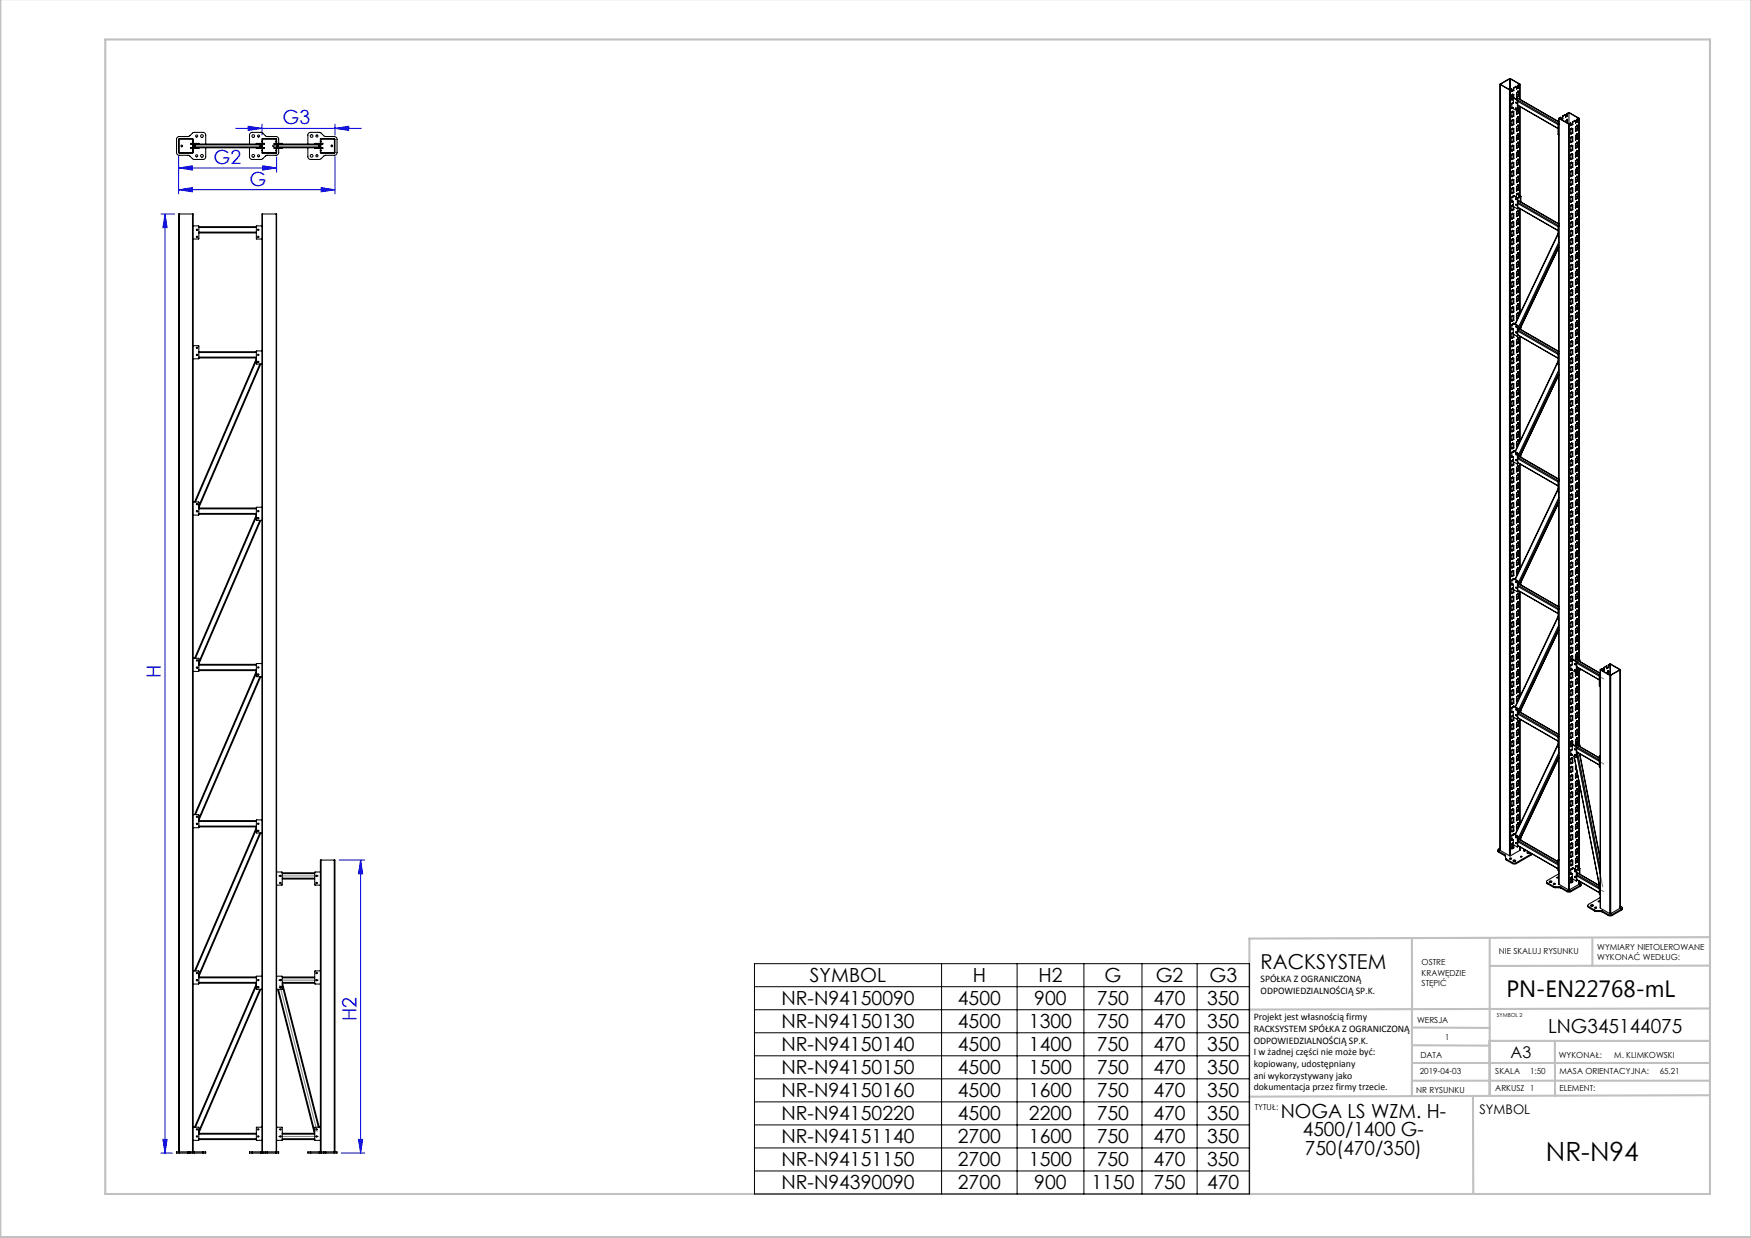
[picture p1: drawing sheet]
<svg xmlns="http://www.w3.org/2000/svg" width="420mm" height="297mm" viewBox="0 0 420 297" stroke-linecap="round" stroke-linejoin="round" font-family="sans-serif">
<defs><g id="words">
<text font-size="6.3" x="370.8" y="278.5">NR-N94</text>
<text font-size="5.6" x="361.3" y="239.1">PN-EN22768-mL</text>
<text font-size="4.9" x="302.4" y="232.4">RACKSYSTEM</text>
<g font-size="4.7" fill="#00f">
<text x="67.7" y="29.8">G3</text>
<text x="51.2" y="39.3">G2</text>
<text x="59.9" y="44.5">G</text>
<text x="38.6" y="162.7" transform="rotate(-90 38.6 162.7)">H</text>
<text x="85.5" y="244.9" transform="rotate(-90 85.5 244.9)">H2</text>
</g>
<g font-size="4.7">
<text x="194.3" y="235.6">SYMBOL</text>
<text x="233.3" y="235.6">H</text>
<text x="249.1" y="235.6">H2</text>
<text x="264.9" y="235.6">G</text>
<text x="277.2" y="235.6">G2</text>
<text x="290.1" y="235.6">G3</text>
<text x="187.4" y="241.1">NR-N94150090</text>
<text x="229.7" y="241.1">4500</text>
<text x="248.1" y="241.1">900</text>
<text x="263.1" y="241.1">750</text>
<text x="276.7" y="241.1">470</text>
<text x="289.5" y="241.1">350</text>
<text x="187.4" y="246.7">NR-N94150130</text>
<text x="229.7" y="246.7">4500</text>
<text x="246.8" y="246.7">1300</text>
<text x="263.1" y="246.7">750</text>
<text x="276.7" y="246.7">470</text>
<text x="289.5" y="246.7">350</text>
<text x="371.3" y="247.8">LNG345144075</text>
<text x="187.4" y="252.2">NR-N94150140</text>
<text x="187.4" y="257.7">NR-N94150150</text>
<text x="229.7" y="252.2">4500</text>
<text x="229.7" y="257.7">4500</text>
<text x="246.8" y="252.2">1400</text>
<text x="246.8" y="257.7">1500</text>
<text x="263.1" y="252.2">750</text>
<text x="263.1" y="257.7">750</text>
<text x="276.7" y="252.2">470</text>
<text x="276.7" y="257.7">470</text>
<text x="289.5" y="252.2">350</text>
<text x="289.5" y="257.7">350</text>
<text x="187.4" y="263.3">NR-N94150160</text>
<text x="229.7" y="263.3">4500</text>
<text x="246.8" y="263.3">1600</text>
<text x="263.1" y="263.3">750</text>
<text x="276.7" y="263.3">470</text>
<text x="289.5" y="263.3">350</text>
<text x="187.4" y="268.8">NR-N94150220</text>
<text x="229.7" y="268.8">4500</text>
<text x="246.8" y="268.8">2200</text>
<text x="263.1" y="268.8">750</text>
<text x="276.7" y="268.8">470</text>
<text x="289.5" y="268.8">350</text>
<text x="307.2" y="268.1">NOGA LS WZM. H-</text>
<text x="187.4" y="274.3">NR-N94151140</text>
<text x="229.7" y="274.3">2700</text>
<text x="246.8" y="274.3">1600</text>
<text x="263.1" y="274.3">750</text>
<text x="276.7" y="274.3">470</text>
<text x="289.5" y="274.3">350</text>
<text x="312.5" y="272.6">4500/1400 G-</text>
<text x="187.4" y="279.8">NR-N94151150</text>
<text x="229.7" y="279.8">2700</text>
<text x="246.8" y="279.8">1500</text>
<text x="263.1" y="279.8">750</text>
<text x="276.7" y="279.8">470</text>
<text x="289.5" y="279.8">350</text>
<text x="313" y="277.1">750(470/350)</text>
<text x="187.4" y="285.4">NR-N94390090</text>
<text x="229.7" y="285.4">2700</text>
<text x="248.1" y="285.4">900</text>
<text x="261.8" y="285.4">1150</text>
<text x="276.7" y="285.4">750</text>
<text x="289.5" y="285.4">470</text>
</g>
<text font-size="3.9" x="362.3" y="253.8">A3</text>
<text font-size="3.2" x="354.9" y="267.2">SYMBOL</text>
<g font-size="2.4">
<text x="302.4" y="235.6">SPÓŁKA Z OGRANICZONĄ</text>
<text x="302.4" y="238.4">ODPOWIEDZIALNOŚCIĄ SP.K.</text>
<text x="300.7" y="244.7">Projekt jest własnością firmy</text>
<text x="300.7" y="247.5">RACKSYSTEM SPÓŁKA Z OGRANICZONĄ</text>
<text x="300.7" y="250.3">ODPOWIEDZIALNOŚCIĄ SP.K.</text>
<text x="300.7" y="253.1">I w żadnej części nie może być:</text>
<text x="300.7" y="256">kopiowany, udostępniany</text>
<text x="300.7" y="258.8">ani wykorzystywany jako</text>
<text x="300.7" y="261.6">dokumentacja przez firmy trzecie.</text>
</g>
<g font-size="2">
<text x="383.1" y="227.9">WYMIARY NIETOLEROWANE</text>
<text x="341" y="231.6">OSTRE</text>
<text x="359.5" y="228.9">NIE SKALUJ RYSUNKU</text>
<text x="383.1" y="230.4">WYKONAĆ WEDŁUG:</text>
<text x="341" y="234.1">KRAWĘDZIE</text>
<text x="341" y="236.6">STĘPIĆ</text>
<text x="339.9" y="245.4">WERSJA</text>
<text x="346.6" y="249.5">1</text>
<text x="340.5" y="257.7">2019-04-03</text>
<text x="340.7" y="253.8">DATA</text>
<text x="358.7" y="257.7">SKALA</text>
<text x="367" y="257.7">1:50</text>
<text x="373.9" y="253.8">WYKONAŁ:</text>
<text x="374.1" y="257.7">MASA ORIENTACYJNA:</text>
<text x="387.2" y="253.8">M. KLIMKOWSKI</text>
<text x="398.1" y="257.7">65.21</text>
<text x="339.7" y="262.3">NR RYSUNKU</text>
<text x="358.7" y="261.7">ARKUSZ 1</text>
<text x="374.1" y="261.7">ELEMENT:</text>
<text x="301" y="266.4">TYTUŁ:</text>
</g>
<text font-size="1.3" x="359" y="244">SYMBOL 2</text>
</g></defs>
<g fill="none" stroke="#00f" stroke-width=".24">
<path d="M42.8 37.6v8.9M56.5 30.8h30.2M59.5 30.3l3.3 .5-3.3 .5zM62.8 29.8v2.6M63 39.8l3.3 .5-3.3 .5zM66.3 37.7v3.6M80.3 30.8l3.3-.5v1zM80.3 29.8v2.6M80.3 37.6v8.9M38.6 51.3h3.2M39.6 51.3l.5 3.3h-1zM39.6 51.3v225.3"/>
<path d="M42.8 40.3l3.3-.5v1zM42.8 40.3h23.5M42.8 45.5l3.3-.5v1zM42.8 45.5h37.5M77 45l3.3 .5-3.3 .5zM81.3 206.3h6.2M86.5 206.3v70.3M86.5 206.3l.5 3.3h-1zM38.6 276.6h2.7M39.1 273.3h1l-.5 3.3zM81.8 276.6h5.7M86 273.3h1l-.5 3.3z"/>
</g>
<g fill="none" stroke="#c0c0c0" stroke-width=".5">
<path d="M.1 -.1v296.9h419.9M25.2 9.5h385v276.9h-385zM338.7 225.2v37.8M357.3 225v37.9v-13.2M382 225.4v6.3M410.1 224.8l-110.4 .4v61.2M410.1 231.7h-52.8M338.7 259.3h71.5M338.7 255h71.5M338.7 250.8l18.6 .1M338.7 246.5l18.6 .1M357.3 249.7h52.9"/>
<path d="M373 249.7v13.2M410.1 241.9l-110.4 .3M353.3 262.9l.1 23.5M410.2 262.7l-110.5 .4"/>
</g>
<path d="M377.9 158.9l6.8 4M377.9 179.4l6.8 3.9M378.1 180.5l6.3 32.2M66.8 210.1h9.6M377.9 210l6.8 3.9M66.8 235.1h9.6M67.1 236.4l8.9 35M66.8 272.6h9.6" fill="none" stroke="#808080" stroke-width=".25"/>
<g fill="none" stroke="#000" stroke-width=".24">
<path d="M181 231.2h118.7v55.2h-118.7zM181 236.7h118.7M225.8 231.2v55.2M244 231.2v55.2M260 231.2v55.2M273.9 231.2v55.2M287.1 231.2v55.2M181 242.2h118.7M181 247.8h118.7M181 253.3h118.7M181 258.8h118.7M181 264.3h118.7"/>
<path d="M181 269.9h118.7M181 275.4h118.7M181 280.9h118.7"/>
</g>
<g fill="#00f">
<path d="M80.3 30.8l3.3-.5v1zM59.5 30.3l3.3 .5-3.3 .5zM77 45l3.3 .5-3.3 .5zM42.8 45.5l3.3-.5v1z"/>
<path d="M42.8 40.3l3.3-.5v1zM63 39.8l3.3 .5-3.3 .5z"/>
<path d="M86 273.3h1l-.5 3.3zM86.5 206.3l.5 3.3h-1z"/>
<path d="M39.1 273.3h1l-.5 3.3zM39.6 51.3l.5 3.3h-1z"/>
</g>
<g fill="none" stroke="#000" stroke-width=".25">
<path d="M362.2 18.9h.1M362.2 18.9l-2.3 1.3M362.2 18.9v2.6M362.2 18.9l2.3 1.3M42.9 33.3h3.4v3.4h-3.4zM43 33.4h3.2v3.2h-3.2zM45.8 34.4v.2M45.8 35.5v.1M45.8 35.5h1.8M45.8 34.6h17.5M45.8 34.4h.4M45.8 35.6h.4"/>
<path d="M46.2 34.4h.1M46.2 34.4v.2M46.2 34.6h.1M46.2 33.9h.1M46.2 36.1h.1M46.3 34.4h.1M46.3 35.6h1.3M46.4 34.6h.1M46.4 34.4h1.2M46.4 35.3l.2 .2M46.4 35.3h16.3M46.4 34.8h16.3"/>
<path d="M46.4 34.8v.5M46.6 34.6l-.2 .2M46.8 34.6v.9M47.6 34.4l.1 .2M47.6 35.5h.1M47.6 34.4v.2M47.6 35.5v.1M47.7 35.5l-.1 .1M47.7 35.5h13.8M49.3 34.6v-2.3l-.5-.5h-2.3l-1.2 .9-2.4 .1-.5 .5v3.4l.4 .5 2.5 .1 1.2 .9h2.4l.4-.5v-2.2M59.8 35.5l.1 2.2 .2 .4 .4 .2 2.2-.1 1.2-.9 2.5-.1 .4-.5v-1.1M61.5 35.5h.1"/>
<path d="M61.5 35.5l.1 .1M61.6 34.4l-.1 .2M61.6 35.5h1.7M61.6 34.4h1.2M61.6 34.4v.2M61.6 35.5v.1M61.6 35.6h1.2M62.4 34.7l.3 .1M62.4 34.6v.9M62.6 34.6l.2 .2M62.7 35.3h-.3M62.7 34.8v.5"/>
<path d="M62.8 35.3l-.2 .2M62.8 33.9h.2M62.8 36.1h.2M62.9 33.3h3.4v3.4h-3.4zM63 33.4h3.2v3.2h-3.2zM63 34.4h.3M63 35.6h.3M63.3 35.5v.1M63.3 34.4v.2M65.8 34.4v.2M65.8 35.5v.1M65.8 35.5h1.8"/>
<path d="M65.8 34.6h1.8M65.8 34.4h.4M65.8 35.6h.4M66.2 33.9h.1M66.2 36.1h.1M66.3 34.4h1.3M66.3 35.6h1.3M66.5 35.3h.3M66.5 34.8v.5M66.5 35.3h10.3M66.5 34.8h10.3M66.6 34.6l-.2 .2v.5l.2 .2"/>
<path d="M66.8 34.7l-.3 .1M66.8 34.6v.9M66.8 34.4v-1.1l-.4-.5-2.5-.1-1.2-.9h-2.2l-.4 .1-.2 .4-.1 2.3M67.6 34.4l.1 .2M67.6 34.6h.1M67.6 35.5h.1M67.6 34.4v.2M67.6 35.5v.1M67.7 35.5l-.1 .1M67.7 35.5h7.8M67.7 34.6h7.8M73.8 34.6l.1-2.3 .5-.5h2.3l1.2 .9 2.4 .1 .5 .5v3.4l-.4 .5-2.5 .1-1.2 .9h-2.4l-.4-.5-.1-2.2"/>
<path d="M75.5 34.6h.1M75.5 35.5h.1M75.5 35.5l.1 .1M75.6 34.4l-.1 .2M75.6 35.5h1.7M75.6 34.6h1.7M75.6 34.4h1.2M75.6 35.6h1.2M75.6 34.4v.2M75.6 35.5v.1M76.4 34.6v.9M76.6 34.6l.2 .2"/>
<path d="M76.8 35.3l-.2 .2M76.8 34.8v.5M76.8 33.9h.2M76.8 36.1h.2M76.9 33.3h3.4v3.4h-3.4zM77 34.4h.3M77 35.6h.3M77 33.4h3.2v3.2h-3.2zM77.3 34.4v.2M77.3 35.5v.1M359.8 20.2v183.8M359.8 20.3v-.2l2.4-1.3 2.3 1.3v.2"/>
<path d="M359.8 20.3l2.3 1.3M359.8 20.3v183.7M359.9 20.2h.1M359.9 20.2l2.3 1.3M362.1 21.6h.2M362.1 21.6v183.7M362.2 21.5h.1M362.3 21.6v183.7M362.6 23.3l1.3 .7M362.6 21.4l-.4 .1M362.6 21.4l-.3 .2M362.6 21.4v.6l.5-.3"/>
<path d="M362.6 23.7l.2 .1M362.6 25.8h.1M362.7 25.8l.1 .1M362.7 28.8h.4v1.1l-.5 .3zM362.7 32.9l.4-.1v1.2l-.5 .2zM362.7 23.2h.1M362.8 23.2l-.2 .1M362.8 23.2l11.1 6.5M362.8 22.7l.1 .1M362.8 24.7h.1M362.8 26.8h.1M362.8 28.8h.1"/>
<path d="M362.8 30.8l.1 .1M362.8 32.9h.1M362.8 34.9l.1 .1M362.8 37h.1M362.8 39h.1M362.8 22.7h.1M362.8 39l.1 .1M362.8 24.7l.1 .1M362.8 28.8l.1 .1M362.8 32.9l.1 .1M362.8 22.6v.1M362.8 26.7v.1"/>
<path d="M362.8 28.7v.1M362.8 30.8h.1M362.8 32.8v.1M362.8 34.9h.1M362.8 36.9v.1M362.8 38.9v.1M362.9 22.7l.2-.1v.8M362.9 22.7v-.1l-.3 .3v1.1l.4-.2M362.9 24.8v-.2l-.3 .4v1.1l.4-.2M362.9 26.8l.2-.1v1.2M362.9 26.8v-.1l-.3 .3v1.1l.5-.2M362.9 30.9l.2-.1v1.1"/>
<path d="M362.9 30.9v-.2l-.3 .4v1.1l.5-.3M362.9 35l.2-.1v1.1M362.9 35v-.2l-.3 .4v1.1l.5-.3M362.9 37l.2-.1v1.2M362.9 37v-.1l-.3 .3v1.1l.5-.2M362.9 39.1l.2-.1v1.1M362.9 39.1v-.2l-.3 .3v1.2l.5-.3M362.9 25.8h.1M362.9 25.8l.1 .1M362.9 25.8l-.3 .2M363 26.1h.1M363 23.8v.9l-.1 .1"/>
<path d="M363 25.9v.2M363 23.8l-.4 .1M363 26.1l1 .5M363 36l-.4 .2M363 21.1v.6M363 22.7v.7M363 26.8v1M363 28.8v1M363 30.8v1.1M363 32.9v1M363 34.9v1.1M363 37v1"/>
<path d="M363 39v1.1M363 21.1h.1M363 21.7h.1M363 27.8l.1 .1M363 29.8l.1 .1M363 31.9h.1M363 33.9l.1 .1M363 36h.1M363 38l.1 .1M363 21.7l-.4 .2M363 27.8l-.4 .2M363 29.8l-.4 .3"/>
<path d="M363 31.9l-.4 .2M363 33.9l-.4 .2M363 38l-.4 .2M363.1 21.1v.6M363.6 23.7h.1M363.6 25.9l.1 .3zM363.6 24.5l.1 .3zM363.6 24.5l.2 .2M363.6 25.9l.2 .2M363.7 20.8v.6l.5-.3M363.7 26.5v1l.5-.3M363.7 20.8l-.7 .3"/>
<path d="M363.7 20.8l-.6 .3M363.9 24l.1 .1M363.9 24l.2 .1M363.9 23.5l10 5.7M363.9 23.5l-.3 .2M363.9 23.5l10 5.8M364 24.1v2.5M364.1 26.5l-.2 .1M364.1 25.3l9.6 5.6M364.1 24.1v2.4M364.1 24.1h-.1M364.1 26.5l-.1 .1"/>
<path d="M364.1 24.3l9.6 5.6M364.1 26l.1 .1M364.1 25.2l9.6 5.6M364.1 21.9v.1M364.1 28.1h.1M364.1 30.1h.1M364.1 32.2h.1M364.1 34.2h.1M364.1 36.2l.1 .1M364.1 38.3h.1M364.1 21.9l.1 .1M364.1 30.1l.1 .1"/>
<path d="M364.1 34.2l.1 .1M364.1 21.9h.1M364.1 28v.1M364.1 30v.1M364.1 32.1v.1M364.1 34.1v.1M364.1 36.2h.1M364.1 38.2v.1M364.1 26.8h.1M364.1 22.7h.1M364.1 21l.1 .1M364.1 37.4l-.4 .2"/>
<path d="M364.1 39.4l-.4 .2M364.1 20.6l.1 .1M364.1 29.2l.1 .1M364.1 21l-.4 .3M364.1 20.6v.4M364.1 22.7v.4M364.1 26.8v.4M364.1 28.8v.4M364.1 30.8v.5M364.1 32.9v.4M364.1 34.9v.4M364.1 37v.4"/>
<path d="M364.1 39v.4M364.1 23.1h.1M364.1 23.1l-.4 .2M364.1 27.2h.1M364.1 27.2l-.4 .2M364.1 28.8l.1 .1M364.1 29.2l-.4 .2M364.1 30.8l.1 .1M364.1 31.3h.1M364.1 31.3l-.4 .2M364.1 32.9h.1M364.1 33.3h.1"/>
<path d="M364.1 33.3l-.4 .2M364.1 34.9l.1 .1M364.1 35.3l.1 .1M364.1 35.3l-.4 .3M364.1 37h.1M364.1 37.4h.1M364.1 39l.1 .1M364.1 39.4l.1 .1M364.1 20.4l.1 .1M364.1 20.4v.2M364.1 22v.7M364.1 30.2v.6"/>
<path d="M364.1 34.2v.7M364.1 38.3v.7M364.1 36.3v.7M364.1 32.2v.7M364.1 28.1v.7M364.1 26.1v.7M364.2 28.1h.1M364.2 28.1v-.2l-.5 .5v1.1l.5-.2M364.2 32.2h.1M364.2 32.2v-.2l-.5 .5v1.1l.5-.3M364.2 36.3h.1M364.2 36.3v-.2l-.5 .5v1.1l.5-.3"/>
<path d="M364.2 38.3h.1M364.2 38.3v-.2l-.5 .5v1.1l.5-.2M364.2 34.2h.1M364.2 34.2v-.1l-.5 .4v1.2l.5-.3M364.2 30.2h.1M364.2 30.2v-.2l-.5 .4v1.2l.5-.3M364.2 26.1h.1M364.2 22h.1M364.2 22v-.2l-.5 .5v1.1l.5-.3M364.2 28.1v.8M364.2 32.2v.7M364.2 36.3v.7"/>
<path d="M364.2 22v.7M364.2 26.1v.7M364.2 30.2v.7M364.2 34.3v.7M364.2 38.3v.8M364.2 20.7v.4M364.2 22.7v.4M364.2 26.8v.4M364.2 28.9v.4M364.2 30.9v.4M364.2 32.9v.4M364.2 35v.4"/>
<path d="M364.2 37v.4M364.2 39.1v.4M364.2 20.5v.2M364.5 20.2h.1M364.5 20.2l-.4 .2M364.5 20.3l-.3 .2M364.5 20.3v3.5M364.5 25.6v21.3M364.6 20.2v3.6M364.6 25.6v21.3M373.8 29.7h.1M373.9 29.7h-.2"/>
<path d="M373.9 29.7h.1M373.9 29.8h-.2v2.4l.2 .2M373.9 28.4v183.7M373.9 28.4l2.4 1.4M374.4 28.2l-.5 .2M374.4 28.2v.4M374.4 28.2l-.4 .2 2.3 1.3M374.8 27.9h.1M374.8 28.5h.1M374.8 27.9v.6M374.8 28.5l-.3 .1M374.9 28.5l-.3 .2"/>
<path d="M374.9 27.9v.6M375.5 27.5l-.7 .4M375.5 27.5v.6l.5-.2M375.5 27.5l-.6 .4M375.8 28.7h.1M375.8 28.7l.1 .1M375.9 27.4v.4M375.9 27.8l.1 .1M375.9 27.4l.1 .1M375.9 27.8l-.4 .2M375.9 27.2l.5-.2 2.3 1.3M375.9 27.2l.1 .1"/>
<path d="M375.9 27.2v.2M375.9 28.8v.6M375.9 28.8h.1M375.9 28.8v-.2l-.2 .1-.2 .5M375.9 28.8l.1 .7M376 27.5v.4M376 27.3v.2M376.3 29.8h.1M376.3 29.8v183.7M376.3 27.1l-.3 .2M376.3 27.1l2.3 1.3-.3 .2M376.3 27.1v2.6"/>
<path d="M376.4 29.8v183.7M376.8 29.6v.6l.5-.3M376.8 29.6l-.5 .1M376.8 29.6l-.4 .2M376.9 30.8l.1 .1M376.9 32.9l.1 .1M376.9 34.9l.1 .1M376.9 37h.1M376.9 39h.1M376.9 32.9h.1M376.9 30.8h.1M376.9 32.8v.1"/>
<path d="M376.9 34.9h.1M376.9 36.9v.1M376.9 38.9v.1M376.9 39l.1 .1M377 39.1l.3-.1v1.1M377 39.1v-.2l-.2 .3v1.2l.5-.3M377 37l.3-.1v1.2M377 37v-.1l-.2 .3v1.1l.5-.2M377 35l.3-.1v1.1M377 35v-.2l-.2 .4v1.1l.5-.3M377 32.9l.3-.1v1.2M377 32.9v-.1l-.2 .3v1.1l.5-.2"/>
<path d="M377 30.9l.3-.1v1.1M377 30.9v-.2l-.2 .4v1.1l.5-.3M377.2 29.2l.1 .1M377.2 29.8l.1 .1M377.2 29.2v.6M377.2 30.8v1.1M377.2 32.9v1M377.2 34.9v1.1M377.2 37v1M377.2 39v1.1M377.2 29.8l-.4 .3M377.2 31.9h.1"/>
<path d="M377.2 31.9l-.4 .2M377.2 33.9l.1 .1M377.2 33.9l-.4 .2M377.2 36h.1M377.2 36l-.4 .2M377.2 38l.1 .1M377.2 38l-.4 .2M377.3 29.3v.6M377.9 28.9v.6l.4-.2M377.9 28.9l-.7 .3M377.9 28.9l-.6 .4M378.2 30.1l.1 .1"/>
<path d="M378.2 32.2h.1M378.2 34.2l.1 .1M378.2 36.2l.1 .1M378.2 38.3h.1M378.2 30v.1M378.2 32.1v.1M378.2 34.1v.1M378.2 36.2h.1M378.2 38.2v.1M378.2 30.1h.1M378.2 34.2h.1M378.3 28.8v.1"/>
<path d="M378.3 29.2v.1M378.3 29.2l-.4 .2M378.3 28.8v.4M378.3 30.8v.5M378.3 32.9v.4M378.3 34.9v.4M378.3 37v.4M378.3 39v.4M378.3 30.8v.1M378.3 31.3h.1M378.3 31.3l-.4 .2M378.3 32.9h.1"/>
<path d="M378.3 33.3h.1M378.3 33.3l-.4 .2M378.3 34.9v.1M378.3 35.3v.1M378.3 35.3l-.4 .2M378.3 37h.1M378.3 37.4h.1M378.3 37.4l-.4 .2M378.3 39v.1M378.3 39.4v.1M378.3 39.4l-.4 .2M378.3 28.6h.1"/>
<path d="M378.3 28.6v.2M378.3 30.2v.6M378.3 34.2v.7M378.3 38.3v.7M378.3 36.3v.7M378.3 32.2v.7M378.3 32.2h.1M378.3 32.2v-.2l-.4 .5v1.1l.4-.3M378.3 36.3h.1M378.3 36.3v-.2l-.4 .4v1.2l.4-.3M378.3 38.3h.1M378.3 38.3v-.2l-.4 .5v1.1l.4-.2"/>
<path d="M378.3 34.2h.1M378.3 34.2v-.1l-.4 .4v1.2l.4-.3M378.3 30.2h.1M378.3 30.2v-.2l-.4 .4v1.2l.4-.3M378.3 38.3v.8M378.3 34.3v.7M378.3 30.2v.7M378.3 28.9v.4M378.3 30.9v.4M378.3 35v.4M378.3 39.1v.4M378.4 28.6l-.1 .3"/>
<path d="M378.7 28.3l-.3 .3M378.8 28.4v129.8M43 51.3h-.2v225M43 51.3h3.2M43 51.3v225.3M46.2 51.3h.1v225M46.2 51.3v225.3M46.3 54.2l1.4 .1v3h-1.3M46.3 57.3h.1M47.7 55.9h13.8M47.7 54.4h13.8M47.7 55.7h13.8"/>
<path d="M47.7 54.6h13.8M62.8 57.3h.1M62.8 54.2l-1.3 .1v3h1.3M62.9 51.3l-.1 225M62.9 51.3v225M62.9 51.3h3.3M66.2 51.3l.1 225M66.2 51.3v225M362.6 48.2h.1M362.7 48.2l.2 .1M362.7 59.6l-.1 1.2 .5-.3M362.7 55.5l-.1 1.2 .5-.3"/>
<path d="M362.7 45.3l-.1 1.2 .5-.3M362.7 43.3l-.1 1.2 .5-.3M362.7 47.4l-.1 1.1 .4-.2M362.7 49.4l-.1 1.2 .5-.3M362.7 51.5l-.1 1.1 .5-.2M362.7 53.5l-.1 1.2 .5-.3M362.7 57.6l-.1 1.1 .5-.2M362.7 49.4l1.3 .6M362.7 43.3h.1M362.7 45.3h.1M362.7 47.3h.1M362.7 49.4h.1"/>
<path d="M362.7 51.4h.1M362.7 53.5h.1M362.7 55.5h.1M362.7 57.6h.1M362.7 59.6h.1M362.8 41.1h.1M362.8 43.1h.1M362.8 45.1h.1M362.8 47.2h.1M362.8 49.2h.1M362.8 51.3h.1M362.8 53.3h.1"/>
<path d="M362.8 55.3h.1M362.8 57.4h.1M362.8 59.4h.1M362.8 47.2l.1 .1M362.8 55.3l.1 .1M362.8 59.4l.1 .1M362.8 41v.1M362.8 43v.1M362.8 47.1v.1M362.8 51.2v.1M362.8 53.2v.1M362.8 57.3v.1"/>
<path d="M362.8 43.1l.1 .1M362.8 45.2h.1M362.8 49.2l.1 .1M362.8 53.3l.1 .1M362.8 57.4l.1 .1M362.9 41.1l.2-.1v1.1M362.9 41.1v-.2l-.3 .4v1.1l.5-.3M362.9 43.1l.2-.1v1.2M362.9 45.2l.2-.1v1.1M362.9 51.3l.2-.1v1.2M362.9 53.4l.2-.2v1.2M362.9 55.4l.2-.1v1.1"/>
<path d="M362.9 57.4l.2-.1v1.2M362.9 59.5l.2-.1v1.1M362.9 47.2v-.1l-.2 .2M362.9 43.1v-.1l-.2 .3M362.9 45.2v-.2l-.2 .3M362.9 49.3v-.2l-.2 .3M362.9 51.3v-.2l-.2 .3M362.9 53.4v-.2l-.2 .3M362.9 55.4v-.2l-.2 .3M362.9 57.4v-.1l-.2 .3M362.9 59.5v-.2l-.2 .3M362.9 48.3h.1"/>
<path d="M362.9 48.3l-.3 .1M363 47.2h.1M363 47.2h-.1M363 48.3v.9l-.1 .1M363 47v.2M363 47h.1M363 41.1v1M363 43.1v1M363 45.1v1.1M363 49.6v.7M363 51.3v1M363 53.3v1"/>
<path d="M363 55.3v1.1M363 57.4v1M363 59.4v1.1M363 47l.9 .5M363 52.3l-.4 .2M363 54.3l-.4 .3M363 40.1h.1M363 56.4l-.4 .2M363 42.1h.1M363 58.4l-.4 .2M363 44.1l.1 .1M363 46.2h.1"/>
<path d="M363 50.3h.1M363 52.3l.1 .1M363 56.4h.1M363 40.1l-.4 .2M363 42.1l-.4 .2M363 44.1l-.4 .2M363 46.2l-.4 .2M363 50.3l-.4 .2M363 54.3l.1 .1M363 58.4l.1 .1M363.1 49.6v.7M363.1 46.9l-.1 .1"/>
<path d="M363.1 46.9l.9 .5M363.6 47.6l.1 .1M363.6 49l.2 .2M363.6 47.6h.1M363.8 46.6l-.1 .7M363.8 46.6l.8 .5M363.9 46.5h.1M363.9 46.5l-.1 .1M363.9 46.5l.8 .5M363.9 47.5l.1 .1M364 47.6v2.4M364 47.4l.1 .1"/>
<path d="M364 47.4l-.1 .1M364.1 50l-.2 .1M364.1 48l9.8 5.7M364.1 49.8l9.6 5.5M364.1 48.5l9.8 5.7M364.1 47.5v2.5M364.1 47.5l-.1 .1M364.1 50h-.1M364.1 48.8l9.6 5.6M364.1 49.7l9.6 5.6M364.1 48.1l9.8 5.7M364.1 40.3l.1 .1"/>
<path d="M364.1 42.4h.1M364.1 44.4l.1 .1M364.1 46.4v.1M364.1 50.5h.1M364.1 52.6h.1M364.1 54.6h.1M364.1 56.6l.1 .1M364.1 58.7h.1M364.1 46.4l.1 .1M364.1 50.5l.1 .1M364.1 54.6l.1 .1M364.1 58.7l.1 .1"/>
<path d="M364.1 40.2v.1M364.1 42.3v.1M364.1 44.3v.1M364.1 46.4h.1M364.1 50.4v.1M364.1 52.5v.1M364.1 54.5v.1M364.1 56.6h.1M364.1 58.6v.1M364.1 55.8l-.4 .2M364.1 51.7l-.4 .2M364.1 41.5l-.4 .2"/>
<path d="M364.1 43.5l-.4 .2M364.1 41.5h.1M364.1 45.5l.1 .1M364.1 53.3l.1 .1M364.1 53.7l.1 .1M364.1 57.4h.1M364.1 57.8h.1M364.1 41.1v.4M364.1 43.1v.4M364.1 45.1v.4M364.1 51.3v.4M364.1 53.3v.4"/>
<path d="M364.1 55.3v.5M364.1 57.4v.4M364.1 59.4v.4M364.1 41.1h.1M364.1 43.1h.1M364.1 43.5l.1 .1M364.1 45.1l.1 .1M364.1 45.5l-.4 .3M364.1 51.3h.1M364.1 51.7h.1M364.1 53.7l-.4 .2M364.1 55.3l.1 .1"/>
<path d="M364.1 55.8h.1M364.1 57.8l-.4 .2M364.1 59.4l.1 .1M364.1 59.8l.1 .1M364.1 59.8l-.4 .2M364.1 42.4v.7M364.1 54.7v.6M364.1 58.7v.7M364.1 56.7v.7M364.1 52.6v.7M364.1 44.4v.7M364.1 40.4v.7"/>
<path d="M364.1 46.5v.2M364.1 50.6v.7M364.2 40.4h.1M364.2 40.4v-.2l-.5 .4v1.2l.5-.3M364.2 44.5h.1M364.2 44.5v-.2l-.5 .4v1.2l.5-.3M364.2 52.6h.1M364.2 52.6v-.2l-.5 .5v1.1l.5-.2M364.2 56.7h.1M364.2 56.7v-.2l-.5 .5v1.1l.5-.3M364.2 58.7h.1M364.2 58.7v-.1l-.5 .4v1.1l.5-.2"/>
<path d="M364.2 54.7h.1M364.2 54.7v-.2l-.5 .4v1.2l.5-.3M364.2 50.6h.1M364.2 50.6v-.2l-.5 .4v1.2l.5-.3M364.2 46.5h.1M364.2 42.4h.1M364.2 42.4v-.2l-.5 .5v1.1l.5-.2M364.2 46.5v-.2l-.2 .3M364.2 40.4v.7M364.2 58.8v.7M364.2 54.7v.7M364.2 50.6v.7"/>
<path d="M364.2 46.5v.2M364.2 42.4v.7M364.2 44.5v.7M364.2 52.6v.8M364.2 56.7v.7M364.2 41.1v.4M364.2 43.1v.5M364.2 45.2v.4M364.2 51.3v.4M364.2 53.4v.4M364.2 55.4v.4M364.2 57.4v.4"/>
<path d="M364.2 59.5v.4M364.4 47.2l.1 .2M364.4 47.2h.1M364.5 50.1v25.2M364.6 50.1v25.1M364.6 47.1l.1 .1M364.7 47.2v1.2M364.7 47l.1 .1M364.7 47l-.1 .1M364.8 47.1l-.1 .1M364.8 47.1v1.3M373.7 56l-10.3 21.7"/>
<path d="M373.7 56.2l-10.2 21.6M373.8 54.2l-.1 2.5 .2 .2M373.8 54.2l.1 .1M373.9 54.2h-.2M373.9 54.2h-.1M373.9 54.2h.1M373.9 59.3l-9.3 19.5M373.9 58.1l-9.8 20.7M373.9 58.8l-9.6 20.2M376.8 43.3v1.1l.5-.2M376.8 45.3v1.2l.5-.3M376.8 47.4v1.1l.5-.2"/>
<path d="M376.8 49.4v1.2l.5-.3M376.8 51.5v1.1l.5-.3M376.8 53.5v1.2l.5-.3M376.8 55.5v1.2l.5-.3M376.8 57.6v1.1l.5-.2M376.8 59.6v1.2l.5-.3M376.8 59.6h.1M376.8 57.6h.1M376.8 55.5h.1M376.8 53.5h.1M376.8 51.4h.1M376.8 49.4h.1"/>
<path d="M376.8 47.3h.1M376.8 45.3h.1M376.8 43.3l.2-.3v.2l.3-.2v1.2M376.8 43.3h.1M376.9 41.1h.1M376.9 43.1h.1M376.9 45.1h.1M376.9 47.2h.1M376.9 49.2h.1M376.9 51.3h.1M376.9 53.3h.1M376.9 55.3h.1"/>
<path d="M376.9 57.4h.1M376.9 59.4h.1M376.9 43.1l.1 .1M376.9 55.3l.1 .1M376.9 59.4l.1 .1M376.9 41v.1M376.9 43v.1M376.9 47.1v.1M376.9 51.2v.1M376.9 53.2v.1M376.9 57.3v.1M376.9 45.2h.1"/>
<path d="M376.9 49.2l.1 .1M376.9 53.3l.1 .1M376.9 57.4l.1 .1M377 59.5l.3-.1v1.1M377 57.4l.3-.1v1.2M377 55.4l.3-.1v1.1M377 53.3l.3-.1v1.2M377 51.3l.3-.1v1.1M377 49.3l.3-.1v1.1M377 47.2l.3-.1v1.2M377 45.2l.3-.1v1.1M377 41.1l.3-.1v1.1"/>
<path d="M377 41.1v-.2l-.2 .4v1.1l.5-.3M377 53.3v-.1l-.2 .3M377 57.4v-.1l-.2 .3M377 45.2v-.2l-.2 .3M377 47.2v-.1l-.2 .2M377 49.3v-.2l-.2 .3M377 51.3v-.2l-.2 .3M377 55.4v-.2l-.2 .3M377 59.5v-.2l-.2 .3M377.2 41.1v1M377.2 43.1v1M377.2 45.1v1.1"/>
<path d="M377.2 47.2v1M377.2 49.2v1.1M377.2 51.3v1M377.2 53.3v1M377.2 55.3v1.1M377.2 57.4v1M377.2 59.4v1.1M377.2 40.1h.1M377.2 40.1l-.4 .2M377.2 42.1h.1M377.2 42.1l-.4 .2M377.2 44.1l.1 .1"/>
<path d="M377.2 44.1l-.4 .2M377.2 46.2h.1M377.2 46.2l-.4 .2M377.2 48.2l.1 .1M377.2 48.2l-.4 .2M377.2 50.3h.1M377.2 50.3l-.4 .2M377.2 52.3h.1M377.2 52.3l-.4 .2M377.2 54.3l.1 .1M377.2 54.3l-.4 .3M377.2 56.4h.1"/>
<path d="M377.2 56.4l-.4 .2M377.2 58.4l.1 .1M377.2 58.4l-.4 .2M378.2 40.3h.1M378.2 42.4h.1M378.2 44.4h.1M378.2 46.4l.1 .1M378.2 48.5h.1M378.2 40.3l.1 .1M378.2 44.4l.1 .1M378.2 52.6h.1M378.2 56.6l.1 .1"/>
<path d="M378.2 40.2v.1M378.2 42.3v.1M378.2 44.3v.1M378.2 46.4h.1M378.2 48.4v.1M378.2 50.4v.1M378.2 52.5v.1M378.2 54.5v.1M378.2 56.6h.1M378.2 58.6v.1M378.2 50.5l.1 .1M378.2 54.6l.1 .1"/>
<path d="M378.2 50.5h.1M378.2 54.6h.1M378.2 56.7h.1M378.2 58.7h.1M378.2 58.7l.1 .1M378.3 55.7v.1M378.3 51.7l-.4 .2M378.3 41.1v.4M378.3 43.1v.4M378.3 45.1v.4M378.3 47.2v.4M378.3 49.2v.4"/>
<path d="M378.3 51.3v.4M378.3 53.3v.4M378.3 55.3v.4M378.3 57.4v.4M378.3 59.4v.4M378.3 41.1h.1M378.3 41.5h.1M378.3 41.5l-.4 .2M378.3 43.1h.1M378.3 43.5v.1M378.3 43.5l-.4 .2M378.3 45.1v.1"/>
<path d="M378.3 45.5v.1M378.3 45.5l-.4 .3M378.3 47.2h.1M378.3 47.6h.1M378.3 47.6l-.4 .2M378.3 49.2v.1M378.3 49.6v.1M378.3 49.6l-.4 .2M378.3 51.3h.1M378.3 51.7h.1M378.3 53.3v.1M378.3 53.7v.1"/>
<path d="M378.3 53.7l-.4 .2M378.3 55.7l-.4 .3M378.3 55.3v.1M378.3 57.4h.1M378.3 57.8h.1M378.3 57.8l-.4 .2M378.3 59.8l-.4 .2M378.3 59.4v.1M378.3 59.8v.1M378.3 42.4v.7M378.3 46.5v.7M378.3 50.6v.7"/>
<path d="M378.3 54.7v.6M378.3 58.7v.7M378.3 56.7v.7M378.3 52.6v.7M378.3 48.5v.7M378.3 40.4v.7M378.3 44.4v.7M378.3 40.4h.1M378.3 40.4v-.2l-.4 .4v1.2l.4-.3M378.3 44.4h.1M378.3 44.4v-.1l-.4 .4v1.2l.4-.3M378.3 56.7h.1"/>
<path d="M378.3 56.7v-.2l-.4 .5v1.1l.4-.3M378.3 58.7h.1M378.3 58.7v-.1l-.4 .4v1.1l.4-.2M378.3 54.7h.1M378.3 54.7v-.2l-.4 .4v1.2l.4-.3M378.3 50.6h.1M378.3 50.6v-.2l-.4 .4v1.2l.4-.3M378.3 46.5h.1M378.3 46.5v-.2l-.4 .5v1.1l.4-.3M378.3 42.4h.1M378.3 42.4v-.2l-.4 .5v1.1l.4-.2M378.3 48.5v-.2l-.4 .5v1.1l.4-.2"/>
<path d="M378.3 52.6v-.2l-.4 .5v1.1l.4-.2M378.3 44.5v.7M378.3 48.5v.8M378.3 52.6v.8M378.3 58.7v.8M378.3 54.7v.7M378.3 43.1v.5M378.3 45.2v.4M378.3 49.3v.4M378.3 53.4v.4M378.3 55.4v.4M378.3 59.5v.4"/>
<path d="M362.6 78.8h.1M362.7 78.8l.2 .1M362.7 65.8l-.1 1.1 .5-.3M362.7 63.7l-.1 1.2 .5-.3M362.7 61.7l-.1 1.1 .5-.2M362.7 80l1.3 .6M362.7 61.6h.1M362.7 63.7h.1M362.7 65.7h.1M362.7 75.7h.4v1.1l-.5 .3zM362.8 61.5h.1M362.8 63.5h.1"/>
<path d="M362.8 65.5h.1M362.8 67.6h.1M362.8 69.6v.1M362.8 71.7h.1M362.8 73.7h.1M362.8 75.8h.1M362.8 77.8h.1M362.8 79.8v.1M362.8 63.5l.1 .1M362.8 67.6l.1 .1M362.8 79.8l.1 .1M362.8 69.6l.1 .1"/>
<path d="M362.8 73.7l.1 .1M362.8 77.8l.1 .1M362.8 61.4v.1M362.8 63.4v.1M362.8 67.5v.1M362.8 69.6h.1M362.8 71.6v.1M362.8 75.7v.1M362.8 77.7v.1M362.8 79.8h.1M362.8 65.6h.1M362.9 61.5l.2-.1v1.2"/>
<path d="M362.9 63.6l.2-.1v1.1M362.9 65.6l.2-.1v1.1M362.9 67.6l.2-.1v1.2M362.9 67.6v-.1l-.3 .3v1.1l.5-.2M362.9 69.7l.2-.1v1.1M362.9 69.7v-.2l-.3 .4v1.1l.5-.3M362.9 71.7l.2-.1v1.2M362.9 71.7v-.1l-.3 .3v1.1l.5-.2M362.9 73.8l.2-.1v1.1M362.9 73.8v-.2l-.3 .3v1.2l.5-.3M362.9 61.5v-.1l-.2 .2M362.9 63.6v-.2l-.2 .3"/>
<path d="M362.9 65.6v-.2l-.2 .3M362.9 78.9h.1M362.9 78.9l-.3 .2M363 77.8h.1M363 77.8l-.1 .1v-.2l-.3 .3v1.2l.4-.3M363 78.9v.9l-.1 .1v-.2l-.2 .3M363 77.6v.2M363 77.6h.1M363 61.5v1M363 63.5v1M363 65.5v1.1M363 67.6v1"/>
<path d="M363 69.6v1.1M363 71.7v1M363 73.7v1.1M363 75.8v1M363 77.6l.9 .5M363 60.5l-.4 .2M363 62.5l-.4 .2M363 66.6l-.4 .2M363 70.7l-.4 .2M363 60.5h.1M363 64.5l.1 .1M363 66.6h.1"/>
<path d="M363 68.6l.1 .1M363 70.7h.1M363 72.7l.1 .1M363 74.8h.1M363 76.8h.1M363 62.5l.1 .1M363 64.5l-.4 .3M363 68.6l-.4 .2M363 72.7l-.4 .2M363 74.8l-.4 .2M363 76.8l-.4 .2M363.1 77.5l-.1 .1"/>
<path d="M363.1 77.5l.9 .5M363.6 78.3l.2 .2M363.6 79.6l.2 .3M363.6 78.3h.1M363.6 79.6h.1M363.9 78.1l.1 .1M364 78.2v2.4M364 78l.1 .2M364 78l-.1 .1M364.1 79.1l9.8 5.7M364.1 78.2h-.1M364.1 78.2v2.4"/>
<path d="M364.1 79.4l9.6 5.6M364.1 60.7l.1 .1M364.1 62.8h.1M364.1 64.8l.1 .1M364.1 66.9h.1M364.1 68.9h.1M364.1 70.9l.1 .1M364.1 73h.1M364.1 75h.1M364.1 68.9l.1 .1M364.1 75l.1 .1M364.1 60.6v.1"/>
<path d="M364.1 62.7v.1M364.1 64.7v.1M364.1 66.8v.1M364.1 68.8v.1M364.1 70.9h.1M364.1 72.9v.1M364.1 74.9v.1M364.1 66l-.4 .2M364.1 70l-.4 .3M364.1 74.1l-.4 .2M364.1 61.5h.1M364.1 65.5l.1 .1"/>
<path d="M364.1 69.6l.1 .1M364.1 73.7l.1 .1M364.1 61.5v.4M364.1 63.5v.4M364.1 65.5v.5M364.1 67.6v.4M364.1 69.6v.4M364.1 71.7v.4M364.1 73.7v.4M364.1 75.8v.4M364.1 61.9h.1M364.1 61.9l-.4 .2"/>
<path d="M364.1 63.5l.1 .1M364.1 63.9l.1 .1M364.1 63.9l-.4 .2M364.1 66h.1M364.1 67.6h.1M364.1 68h.1M364.1 68l-.4 .2M364.1 70l.1 .1M364.1 71.7h.1M364.1 72.1h.1M364.1 72.1l-.4 .2M364.1 74.1l.1 .1"/>
<path d="M364.1 75.8h.1M364.1 76.2h.1M364.1 76.2l-.4 .2M364.1 62.8v.7M364.1 66.9v.7M364.1 71v.7M364.1 75.1v.7M364.1 73v.7M364.1 68.9v.7M364.1 64.9v.6M364.1 60.8v.7M364.2 60.8h.1"/>
<path d="M364.2 60.8v-.2l-.5 .4v1.2l.5-.3M364.2 64.9h.1M364.2 64.9v-.2l-.5 .4v1.2l.5-.3M364.2 68.9h.1M364.2 68.9v-.1l-.5 .4v1.2l.5-.3M364.2 73h.1M364.2 73v-.2l-.5 .5v1.1l.5-.2M364.2 75.1h.1M364.2 75.1v-.2l-.5 .4v1.2l.4-.2M364.2 71h.1M364.2 71v-.2l-.5 .5v1.1l.5-.3M364.2 66.9h.1"/>
<path d="M364.2 66.9v-.2l-.5 .5v1.1l.5-.3M364.2 62.8h.1M364.2 62.8v-.2l-.5 .5v1.1l.5-.2M364.2 62.8v.8M364.2 60.8v.7M364.2 64.9v.7M364.2 69v.7M364.2 73v.8M364.2 66.9v.7M364.2 71v.7M364.2 75.1v.7M364.2 61.5v.4"/>
<path d="M364.2 63.6v.4M364.2 65.6v.4M364.2 67.6v.4M364.2 69.7v.4M364.2 71.7v.4M364.2 73.8v.4M364.2 75.8v.2M364.3 79h-.2M364.5 78.9l9.4 5.5M364.5 78.9l9.4 5.4M364.6 78.8l-.3 .2M364.7 78.8h-.1"/>
<path d="M364.7 78.7v.3M364.8 78.5v.6M376.8 61.7v1.1l.5-.2M376.8 63.7v1.2l.5-.3M376.8 65.8v1.1l.5-.3M376.8 79.8h.5v1.1l-.5 .3zM376.8 75.7h.5v1.1l-.5 .3zM376.8 65.7h.1M376.8 63.7h.1M376.8 61.6h.1M376.9 61.5h.1M376.9 63.5h.1"/>
<path d="M376.9 65.5h.1M376.9 67.6h.1M376.9 69.6l.1 .1M376.9 71.7h.1M376.9 73.7l.1 .1M376.9 75.8h.1M376.9 77.8l.1 .1M376.9 79.8v.1M376.9 63.5l.1 .1M376.9 67.6l.1 .1M376.9 79.8l.1 .1M376.9 61.4v.1"/>
<path d="M376.9 63.4v.1M376.9 67.5v.1M376.9 69.6h.1M376.9 71.6v.1M376.9 73.7h.1M376.9 75.7v.1M376.9 77.7v.1M376.9 79.8h.1M376.9 77.8h.1M376.9 65.6h.1M377 77.8l.3-.1v1.2M377 77.8v-.1l-.2 .3v1.2l.5-.3"/>
<path d="M377 73.8l.3-.1v1.1M377 73.8v-.2l-.2 .3v1.2l.5-.3M377 71.7l.3-.1v1.2M377 71.7v-.1l-.2 .3v1.1l.5-.2M377 69.7l.3-.1v1.1M377 69.7v-.2l-.2 .4v1.1l.5-.3M377 67.6l.3-.1v1.2M377 67.6v-.1l-.2 .3v1.1l.5-.2M377 65.6l.3-.1v1.1M377 63.6l.3-.1v1.1M377 61.5l.3-.1v1.2M377 61.5v-.1l-.2 .2"/>
<path d="M377 65.6v-.2l-.2 .3M377 63.6v-.2l-.2 .3M377.2 61.5v1M377.2 63.5v1M377.2 65.5v1.1M377.2 67.6v1M377.2 69.6v1.1M377.2 71.7v1M377.2 73.7v1.1M377.2 75.8v1M377.2 77.8v1M377.2 79.8v1.1"/>
<path d="M377.2 60.5h.1M377.2 60.5l-.4 .2M377.2 62.5l.1 .1M377.2 62.5l-.4 .2M377.2 64.5l.1 .1M377.2 64.5l-.4 .3M377.2 66.6h.1M377.2 66.6l-.4 .2M377.2 68.6l.1 .1M377.2 68.6l-.4 .2M377.2 70.7h.1M377.2 70.7l-.4 .2"/>
<path d="M377.2 72.7l.1 .1M377.2 72.7l-.4 .2M377.2 74.8h.1M377.2 74.8l-.4 .2M377.2 76.8h.1M377.2 76.8l-.4 .2M377.2 78.8l.1 .1M377.2 78.8l-.4 .3M378.2 60.7l.1 .1M378.2 64.8l.1 .1M378.2 68.9l.1 .1M378.2 73h.1"/>
<path d="M378.2 77.1h.1M378.2 60.6v.1M378.2 62.7v.1M378.2 64.7v.1M378.2 66.8v.1M378.2 68.8v.1M378.2 70.9h.1M378.2 72.9v.1M378.2 74.9v.1M378.2 77v.1M378.2 79v.1M378.2 60.7h.1"/>
<path d="M378.2 62.8h.1M378.2 64.8h.1M378.2 66.9h.1M378.2 68.9h.1M378.2 75h.1M378.2 79.1h.1M378.2 70.9l.1 .1M378.2 75l.1 .1M378.2 79.1l.1 .1M378.3 61.5v.4M378.3 63.5v.4M378.3 65.5v.5"/>
<path d="M378.3 67.6v.4M378.3 69.6v.4M378.3 71.7v.4M378.3 73.7v.4M378.3 75.8v.4M378.3 77.8v.4M378.3 79.8v.4M378.3 61.5h.1M378.3 61.9h.1M378.3 61.9l-.4 .2M378.3 63.9l-.4 .2M378.3 63.5v.1"/>
<path d="M378.3 63.9v.1M378.3 66l-.4 .2M378.3 65.5v.1M378.3 66h.1M378.3 67.6h.1M378.3 68h.1M378.3 68l-.4 .2M378.3 69.6v.1M378.3 70v.1M378.3 70l-.4 .3M378.3 71.7h.1M378.3 72.1h.1"/>
<path d="M378.3 72.1l-.4 .2M378.3 73.7v.1M378.3 74.1v.1M378.3 74.1l-.4 .2M378.3 75.8h.1M378.3 76.2h.1M378.3 76.2l-.4 .2M378.3 77.8h.1M378.3 78.2v.1M378.3 78.2l-.4 .2M378.3 79.8v.1M378.3 62.8v.7"/>
<path d="M378.3 66.9v.7M378.3 75.1v.7M378.3 79.1v.7M378.3 77.1v.7M378.3 73v.7M378.3 68.9v.7M378.3 64.9v.6M378.3 60.8v.7M378.3 71v.7M378.3 60.8h.1M378.3 60.8v-.2l-.4 .4v1.2l.4-.3M378.3 64.9h.1"/>
<path d="M378.3 64.9v-.2l-.4 .4v1.2l.4-.3M378.3 68.9h.1M378.3 68.9v-.1l-.4 .4v1.2l.4-.3M378.3 73h.1M378.3 73v-.2l-.4 .5v1.1l.4-.2M378.3 77.1h.1M378.3 77.1v-.2l-.4 .5v1.1l.4-.2M378.3 79.2h.1M378.3 79.2v-.2l-.4 .4v1.2l.4-.3M378.3 75.1h.1M378.3 75.1v-.2l-.4 .4v1.2l.4-.3M378.3 71h.1"/>
<path d="M378.3 71v-.2l-.4 .5v1.1l.4-.3M378.3 66.9h.1M378.3 66.9v-.2l-.4 .5v1.1l.4-.3M378.3 62.8h.1M378.3 62.8v-.2l-.4 .5v1.1l.4-.2M378.3 64.9v.7M378.3 69v.7M378.3 73v.8M378.3 79.2v.7M378.3 62.8v.8M378.3 63.6v.4M378.3 65.6v.4"/>
<path d="M378.3 69.7v.4M378.3 73.8v.4M378.3 77.8v.5M378.3 79.9v.4M46.4 82.9h.1M46.4 82.9l1.3 .1v3l-1.4 .1M47.4 85.2l-.1 .1M47.7 85.9h13.8M47.7 84.4h13.8M47.7 85.7h13.8M47.7 84.6h13.8M61.5 86.1h.1"/>
<path d="M61.5 86.1l-14.8 34.3M61.5 86.5l-14.6 33.9M61.8 86.7l.1 .3M62.3 87.3l-14.6 34M62.5 87.3l-14.8 34.3M62.8 87.3h.1M62.8 84.2l-1.3 .1v3h1.3M362.7 96.4l-.1 1.1 .5-.2M362.7 92.3l-.1 1.1 .5-.2M362.7 94.3l-.1 1.2 .5-.3M362.7 98.4l-.1 1.2 .5-.3M362.7 80l-.1 1.2 .5-.3"/>
<path d="M362.7 81.9l.4-.1v1.2l-.5 .2zM362.7 83.9h.4v1.1l-.5 .3zM362.7 86l.4-.1v1.2l-.5 .2zM362.7 88h.4v1.1l-.5 .3zM362.7 90h.4v1.1l-.5 .3zM362.7 92.3l.2-.3v.2l.2-.2v1.2M362.7 92.3h.1M362.7 94.3h.1M362.7 96.3h.1M362.7 98.4h.1M362.8 81.9h.1M362.8 83.9h.1"/>
<path d="M362.8 86h.1M362.8 88h.1M362.8 90h.1M362.8 92.1h.1M362.8 94.1h.1M362.8 96.2h.1M362.8 98.2h.1M362.8 83.9l.1 .1M362.8 88l.1 .1M362.8 92.1l.1 .1M362.8 81.9l.1 .1M362.8 90l.1 .1"/>
<path d="M362.8 94.1l.1 .1M362.8 81.8v.1M362.8 85.9v.1M362.8 87.9v.1M362.8 92v.1M362.8 96.1v.1M362.8 98.1v.1M362.8 98.2l.1 .1M362.9 94.2l.2-.1v1.1M362.9 96.2l.2-.1v1.2M362.9 98.3l.2-.1v1.1M362.9 94.2v-.2l-.2 .3"/>
<path d="M362.9 96.2v-.1l-.2 .2M362.9 98.3v-.2l-.2 .3M363 80.2v.7M363 81.9v1M363 83.9v1.1M363 86v1M363 88v1M363 90v1.1M363 92.1v1M363 94.1v1.1M363 96.2v1M363 98.2v1.1"/>
<path d="M363 82.9l-.4 .2M363 87l-.4 .2M363 89l-.4 .3M363 91.1l-.4 .2M363 93.1l-.4 .2M363 95.2l-.4 .2M363 80.9h.1M363 97.2l-.4 .2M363 82.9l.1 .1M363 99.3l-.4 .2M363 85h.1M363 87l.1 .1"/>
<path d="M363 89l.1 .1M363 91.1h.1M363 95.2h.1M363 99.3h.1M363 80.9l-.4 .2M363 85l-.4 .2M363 93.1l.1 .1M363 97.2l.1 .1M363.1 80.2v.7M364 80.6l-.1 .1M364.1 80.6h.1M364.1 80.4l9.6 5.6"/>
<path d="M364.1 80.3l9.6 5.6M364.1 81.1v.1M364.1 83.2h.1M364.1 85.2h.1M364.1 87.3h.1M364.1 89.3h.1M364.1 91.4h.1M364.1 93.4h.1M364.1 95.4h.1M364.1 97.5h.1M364.1 99.5l.1 .1M364.1 81.1l.1 .1"/>
<path d="M364.1 85.2l.1 .1M364.1 89.3l.1 .1M364.1 93.4l.1 .1M364.1 95.4l.1 .1M364.1 81.1h.1M364.1 83.1v.1M364.1 85.1v.1M364.1 87.2v.1M364.1 89.2v.1M364.1 91.3v.1M364.1 93.3v.1M364.1 97.4v.1"/>
<path d="M364.1 99.4v.1M364.1 90.5l-.4 .2M364.1 82.3l-.4 .2M364.1 81.9h.1M364.1 84.3l.1 .1M364.1 86h.1M364.1 88.4l.1 .1M364.1 90l.1 .1M364.1 92.5h.1M364.1 94.1l.1 .1M364.1 96.6h.1M364.1 98.2l.1 .1"/>
<path d="M364.1 81.9v.4M364.1 83.9v.4M364.1 86v.4M364.1 88v.4M364.1 90v.5M364.1 92.1v.4M364.1 94.1v.4M364.1 96.2v.4M364.1 98.2v.4M364.1 82.3h.1M364.1 83.9l.1 .1M364.1 84.3l-.4 .2"/>
<path d="M364.1 86.4h.1M364.1 86.4l-.4 .2M364.1 88l.1 .1M364.1 88.4l-.4 .2M364.1 90.5h.1M364.1 92.1h.1M364.1 92.5l-.4 .2M364.1 94.5l.1 .1M364.1 94.5l-.4 .2M364.1 96.2h.1M364.1 96.6l-.4 .2M364.1 98.6l.1 .1"/>
<path d="M364.1 98.6l-.4 .2M364.1 83.2v.7M364.1 87.3v.7M364.1 91.4v.7M364.1 95.5v.7M364.1 99.6v.7M364.1 97.5v.7M364.1 93.4v.7M364.1 89.4v.6M364.1 85.3v.7M364.1 81.2v.7M364.2 81.2h.1"/>
<path d="M364.2 81.2v-.2l-.5 .5v1.1l.5-.3M364.2 85.3h.1M364.2 85.3v-.2l-.5 .4v1.2l.5-.3M364.2 89.4h.1M364.2 89.4v-.2l-.5 .4v1.2l.5-.3M364.2 93.4h.1M364.2 93.4v-.1l-.5 .4v1.2l.5-.3M364.2 97.5h.1M364.2 97.5v-.2l-.5 .5v1.1l.5-.2M364.2 99.6h.1M364.2 99.6v-.2l-.5 .4v1.2l.5-.3M364.2 95.5h.1"/>
<path d="M364.2 95.5v-.2l-.5 .5v1.1l.5-.3M364.2 91.4h.1M364.2 91.4v-.2l-.5 .5v1.1l.5-.3M364.2 87.3h.1M364.2 87.3v-.2l-.5 .5v1.1l.5-.2M364.2 83.2h.1M364.2 83.2v-.1l-.5 .4v1.1l.5-.2M364.2 99.6v.7M364.2 95.5v.7M364.2 91.4v.7M364.2 87.3v.8M364.2 83.2v.8"/>
<path d="M364.2 81.2v.7M364.2 85.3v.7M364.2 89.4v.7M364.2 93.5v.7M364.2 97.5v.8M364.2 81.9v.4M364.2 84v.4M364.2 86v.4M364.2 88.1v.4M364.2 90.1v.4M364.2 92.1v.4M364.2 94.2v.4"/>
<path d="M364.2 96.2v.4M364.2 98.3v.4M364.5 80.7v25.2M364.6 80.7v25.1M373.7 86.6l-10.3 21.7M373.7 86.9l-10.2 21.5M373.8 84.8h.1M373.9 84.8h-.2M373.9 84.8h.1M373.9 90l-9.3 19.5M373.9 84.9h-.2v2.4l.2 .2M373.9 88.7l-9.8 20.7"/>
<path d="M373.9 89.4l-9.6 20.3M373.9 89.9l-9.3 19.6M376.8 92.3v1.1l.5-.2M376.8 94.3v1.2l.5-.3M376.8 96.4v1.1l.5-.2M376.8 98.4v1.2l.5-.3M376.8 98.4h.1M376.8 96.3h.1M376.8 94.3h.1M376.8 92.3l.2-.3v.2l.3-.2v1.2M376.8 92.3h.1M376.8 88h.5v1.1l-.5 .3z"/>
<path d="M376.8 83.9h.5v1.1l-.5 .3zM376.9 81.9l.1 .1M376.9 83.9h.1M376.9 86h.1M376.9 88h.1M376.9 90h.1M376.9 92.1h.1M376.9 94.1h.1M376.9 96.2h.1M376.9 98.2h.1M376.9 83.9l.1 .1M376.9 88l.1 .1"/>
<path d="M376.9 92.1l.1 .1M376.9 94.1l.1 .1M376.9 98.2l.1 .1M376.9 81.8v.1M376.9 85.9v.1M376.9 87.9v.1M376.9 92v.1M376.9 96.1v.1M376.9 98.1v.1M376.9 81.9h.1M376.9 90l.1 .1M376.9 90.1h.1"/>
<path d="M377 98.3l.3-.1v1.1M377 96.2l.3-.1v1.2M377 94.2l.3-.1v1.1M377 90.1l.3-.1v1.1M377 90.1v-.2l-.2 .4v1.1l.5-.3M377 86l.3-.1v1.2M377 86v-.2l-.2 .4v1.1l.5-.2M377 81.9l.3-.1v1.2M377 81.9v-.1l-.2 .3v1.1l.5-.2M377 94.2v-.2l-.2 .3M377 98.3v-.2l-.2 .3M377 96.2v-.1l-.2 .2"/>
<path d="M377.2 81.9v1M377.2 83.9v1.1M377.2 86v1M377.2 88v1M377.2 90v1.1M377.2 92.1v1M377.2 94.1v1.1M377.2 96.2v1M377.2 98.2v1M377.2 80.9h.1M377.2 80.9l-.4 .2M377.2 82.9l.1 .1"/>
<path d="M377.2 82.9l-.4 .2M377.2 85h.1M377.2 85l-.4 .2M377.2 87l.1 .1M377.2 87l-.4 .2M377.2 89l.1 .1M377.2 89l-.4 .3M377.2 91.1h.1M377.2 91.1l-.4 .2M377.2 93.1l.1 .1M377.2 93.1l-.4 .2M377.2 95.2h.1"/>
<path d="M377.2 95.2l-.4 .2M377.2 97.2l.1 .1M377.2 97.2l-.4 .2M377.2 99.2l.1 .1M377.2 99.2l-.4 .3M378.2 89.3h.1M378.2 91.3l.1 .1M378.2 93.4h.1M378.2 95.4l.1 .1M378.2 97.5h.1M378.2 81.1l.1 .1M378.2 85.2l.1 .1"/>
<path d="M378.2 89.3l.1 .1M378.2 93.4l.1 .1M378.2 81.1h.1M378.2 83.1v.1M378.2 85.1v.1M378.2 87.2v.1M378.2 89.2v.1M378.2 91.3h.1M378.2 93.3v.1M378.2 95.4h.1M378.2 97.4v.1M378.2 99.4v.1"/>
<path d="M378.2 99.5l.1 .1M378.2 81.2h.1M378.2 83.2h.1M378.2 85.2h.1M378.2 87.3h.1M378.2 99.5h.1M378.3 81.9v.4M378.3 83.9v.4M378.3 86v.4M378.3 88v.4M378.3 90v.5M378.3 92.1v.4"/>
<path d="M378.3 94.1v.4M378.3 96.2v.4M378.3 98.2v.4M378.3 80.2v.1M378.3 80.2l-.4 .3M378.3 81.9h.1M378.3 82.3h.1M378.3 82.3l-.4 .2M378.3 83.9v.1M378.3 84.3v.1M378.3 84.3l-.4 .2M378.3 86h.1"/>
<path d="M378.3 86.4h.1M378.3 86.4l-.4 .2M378.3 88v.1M378.3 88.4v.1M378.3 88.4l-.4 .2M378.3 90v.1M378.3 90.5h.1M378.3 90.5l-.4 .2M378.3 92.1h.1M378.3 92.5h.1M378.3 92.5l-.4 .2M378.3 94.1v.1"/>
<path d="M378.3 94.5v.1M378.3 94.5l-.4 .2M378.3 96.2h.1M378.3 96.6h.1M378.3 96.6l-.4 .2M378.3 98.2v.1M378.3 98.6v.1M378.3 98.6l-.4 .2M378.3 83.2v.7M378.3 87.3v.7M378.3 91.4v.7M378.3 95.5v.7"/>
<path d="M378.3 99.6v.7M378.3 97.5v.7M378.3 93.4v.7M378.3 89.4v.6M378.3 85.3v.7M378.3 81.2v.7M378.3 81.2h.1M378.3 81.2v-.2l-.4 .5v1.1l.4-.3M378.3 85.3h.1M378.3 85.3v-.2l-.4 .4v1.2l.4-.3M378.3 89.4h.1M378.3 89.4v-.2l-.4 .4v1.2l.4-.3"/>
<path d="M378.3 93.4h.1M378.3 93.4v-.1l-.4 .4v1.2l.4-.3M378.3 99.6h.1M378.3 99.6v-.2l-.4 .4v1.2l.4-.3M378.3 95.5h.1M378.3 95.5v-.2l-.4 .4v1.2l.4-.3M378.3 91.4h.1M378.3 91.4v-.2l-.4 .5v1.1l.4-.3M378.3 87.3h.1M378.3 87.3v-.2l-.4 .5v1.1l.4-.2M378.3 83.2h.1M378.3 83.2v-.1l-.4 .4v1.1l.4-.2"/>
<path d="M378.3 97.5v-.2l-.4 .5v1.1l.4-.2M378.3 89.4v.7M378.3 93.5v.7M378.3 97.5v.8M378.3 87.3v.8M378.3 83.2v.8M378.3 84v.4M378.3 88.1v.4M378.3 90.1v.4M378.3 94.2v.4M378.3 98.3v.4M362.6 109.4h.1"/>
<path d="M362.7 109.4l.2 .2M362.7 106.6l-.1 1.1 .5-.2M362.7 110.7l-.1 1.1 .5-.2M362.7 108.6l-.1 1.2 .4-.2M362.7 104.5l-.1 1.2 .5-.3M362.7 100.5l-.1 1.1 .5-.3M362.7 102.5l-.1 1.2 .5-.3M362.7 112.7l-.1 1.2 .5-.3M362.7 110.6l1.3 .7M362.7 100.4h.1M362.7 102.5h.1M362.7 104.5h.1"/>
<path d="M362.7 106.5h.1M362.7 108.6h.1M362.7 110.6h.1M362.7 112.7h.1M362.8 100.3h.1M362.8 102.3h.1M362.8 104.3h.1M362.8 106.4h.1M362.8 108.4h.1M362.8 110.5h.1M362.8 112.5h.1M362.8 114.5h.1"/>
<path d="M362.8 116.6l.1 .1M362.8 118.6h.1M362.8 114.5l.1 .1M362.8 118.6l.1 .1M362.8 116.6h.1M362.8 100.2v.1M362.8 102.2v.1M362.8 106.3v.1M362.8 110.4v.1M362.8 112.4v.1M362.8 116.5v.1M362.8 104.4h.1"/>
<path d="M362.8 108.4l.1 .1M362.8 112.5l.1 .1M362.8 102.3l.1 .1M362.9 100.3l.2-.1v1.1M362.9 102.3l.2-.1v1.2M362.9 104.4l.2-.1v1.1M362.9 106.4l.2-.1v1.2M362.9 112.6l.2-.2v1.2M362.9 114.6l.2-.1v1.1M362.9 114.6v-.2l-.3 .4v1.1l.5-.3M362.9 116.6l.2-.1v1.2M362.9 116.6v-.1l-.3 .3v1.1l.5-.2"/>
<path d="M362.9 118.7l.2-.1v1.1M362.9 118.7v-.2l-.3 .4v1.1l.5-.3M362.9 108.5v-.2l-.2 .3M362.9 106.4v-.1l-.2 .2M362.9 100.3v-.2l-.2 .3M362.9 102.3v-.1l-.2 .3M362.9 104.4v-.2l-.2 .3M362.9 110.5v-.2l-.2 .3M362.9 112.6v-.2l-.2 .3M362.9 109.5h.1M362.9 109.5l.1 .1M362.9 109.5l-.3 .2"/>
<path d="M363 108.4h.1M363 108.4l-.1 .1M363 109.6v.9h-.1M363 108.2v.2M363 108.2h.1M363 100.3v1M363 102.3v1M363 104.3v1.1M363 106.4v1M363 110.8v.7M363 112.5v1M363 114.5v1.1"/>
<path d="M363 116.6v1M363 118.6v1.1M363 108.2l.9 .5M363 111.5l-.4 .2M363 115.6l-.4 .2M363 101.3l-.4 .2M363 103.3l-.4 .2M363 107.4l-.4 .2M363 103.3l.1 .1M363 119.7l-.4 .2M363 105.4h.1M363 107.4l.1 .1"/>
<path d="M363 111.5l.1 .1M363 113.5l.1 .1M363 115.6h.1M363 117.6l.1 .1M363 119.7h.1M363 101.3h.1M363 105.4l-.4 .2M363 113.5l-.4 .3M363 117.6l-.4 .2M363.1 110.8v.8M363.1 108.2h-.1M363.1 108.2l.9 .5"/>
<path d="M363.6 108.9l.2 .2M363.6 110.3l.2 .2M363.6 108.9h.1M363.6 110.3h.1M363.9 108.7l.1 .1M364 108.8v2.5M364 108.7l.1 .1M364 108.7h-.1M364.1 111.2l-.2 .1M364.1 111l9.6 5.6M364.1 108.8v2.4M364.1 108.8h-.1"/>
<path d="M364.1 111.2l-.1 .1M364.1 110.1l9.6 5.5M364.1 109.7l9.8 5.7M364.1 111l9.6 5.5M364.1 101.6h.1M364.1 103.6l.1 .1M364.1 105.6l.1 .1M364.1 111.8h.1M364.1 113.8h.1M364.1 115.8l.1 .1M364.1 117.9h.1M364.1 119.9l.1 .1"/>
<path d="M364.1 113.8l.1 .1M364.1 117.9l.1 .1M364.1 101.5v.1M364.1 103.5v.1M364.1 105.6h.1M364.1 111.7v.1M364.1 113.7v.1M364.1 115.8h.1M364.1 117.8v.1M364.1 119.8v.1M364.1 114.9l-.4 .3M364.1 119l-.4 .2"/>
<path d="M364.1 102.7l-.4 .2M364.1 106.8l-.4 .2M364.1 100.7h.1M364.1 102.3h.1M364.1 104.7l.1 .1M364.1 106.4h.1M364.1 112.9l.1 .1M364.1 114.5l.1 .1M364.1 117h.1M364.1 119l.1 .1M364.1 100.3v.4M364.1 102.3v.4"/>
<path d="M364.1 104.3v.4M364.1 106.4v.4M364.1 112.5v.4M364.1 114.5v.4M364.1 116.6v.4M364.1 118.6v.4M364.1 100.3h.1M364.1 100.7l-.4 .2M364.1 102.7l.1 .1M364.1 104.3l.1 .1M364.1 104.7l-.4 .3M364.1 106.8h.1"/>
<path d="M364.1 112.9l-.4 .2M364.1 112.5l.1 .1M364.1 114.9l.1 .1M364.1 117l-.4 .2M364.1 116.6h.1M364.1 118.6l.1 .1M364.1 115.9v.7M364.1 120v.7M364.1 117.9v.7M364.1 113.9v.6M364.1 105.7v.7M364.1 101.6v.7"/>
<path d="M364.1 103.6v.7M364.1 111.8v.7M364.2 101.6h.1M364.2 101.6v-.2l-.5 .5v1.1l.5-.2M364.2 105.7h.1M364.2 105.7v-.2l-.5 .5v1.1l.4-.2M364.2 113.9h.1M364.2 113.9v-.2l-.5 .4v1.2l.5-.3M364.2 117.9h.1M364.2 117.9v-.1l-.5 .4v1.1l.5-.2M364.2 120h.1M364.2 120v-.2l-.5 .4v1.2l.5-.3"/>
<path d="M364.2 115.9h.1M364.2 115.9v-.2l-.5 .5v1.1l.5-.3M364.2 111.8h.1M364.2 111.8v-.2l-.5 .5v1.1l.5-.2M364.2 103.7h.1M364.2 103.7v-.2l-.5 .4v1.2l.5-.3M364.2 105.7v.7M364.2 113.9v.7M364.2 118v.7M364.2 120v.7M364.2 101.6v.7M364.2 103.7v.7"/>
<path d="M364.2 111.8v.8M364.2 115.9v.7M364.2 100.3v.4M364.2 102.3v.5M364.2 104.4v.4M364.2 106.4v.2M364.2 112.6v.4M364.2 114.6v.4M364.2 116.6v.4M364.2 118.7v.4M364.3 109.7h-.2M364.5 109.5l9.4 5.5"/>
<path d="M364.5 109.5l9.4 5.4M364.5 111.3v25.2M364.6 111.3v25.1M364.6 109.5l-.3 .2M364.7 109.3v.3M364.8 109.1v.6M373.7 115.5v2.4l.2 .2M373.7 115.5h.2M373.7 117.2l-10.3 21.7M373.7 117.5l-10.2 21.5M373.8 115.4h.1M373.9 115.4l-.2 .1"/>
<path d="M373.9 115.4h.1M373.9 119.4l-9.8 20.7M373.9 120l-9.6 20.3M376.8 100.5v1.1l.5-.3M376.8 102.5v1.1l.5-.2M376.8 104.5v1.2l.5-.3M376.8 106.6v1.1l.5-.2M376.8 108.6v1.2l.5-.3M376.8 110.7v1.1l.5-.3M376.8 112.7v1.2l.5-.3M376.8 114.7v1.2l.5-.3M376.8 114.7h.1"/>
<path d="M376.8 112.7h.1M376.8 110.6h.1M376.8 108.6h.1M376.8 106.5h.1M376.8 104.5h.1M376.8 102.5h.1M376.8 100.4h.1M376.9 100.2h.1M376.9 102.3h.1M376.9 104.3h.1M376.9 106.4h.1M376.9 108.4h.1"/>
<path d="M376.9 110.5h.1M376.9 112.5h.1M376.9 114.5h.1M376.9 116.6l.1 .1M376.9 118.6h.1M376.9 100.2l.1 .1M376.9 102.3l.1 .1M376.9 114.5l.1 .1M376.9 118.6l.1 .1M376.9 102.2v.1M376.9 106.3v.1M376.9 110.4v.1"/>
<path d="M376.9 112.4v.1M376.9 116.5v.1M376.9 116.6h.1M376.9 104.4h.1M376.9 108.4l.1 .1M376.9 112.5l.1 .1M377 118.7l.3-.1v1.1M377 118.7v-.2l-.2 .4v1.1l.5-.3M377 116.6l.3-.1v1.2M377 116.6v-.1l-.2 .3v1.1l.5-.2M377 114.6l.3-.1v1.1M377 112.5l.3-.1v1.2"/>
<path d="M377 110.5l.3-.1v1.1M377 108.5l.3-.1v1.1M377 106.4l.3-.1v1.2M377 104.4l.3-.1v1.1M377 102.3l.3-.1v1.2M377 100.3l.3-.1v1.1M377 102.3v-.1l-.2 .3M377 106.4v-.1l-.2 .2M377 110.5v-.2l-.2 .3M377 114.6v-.2l-.2 .3M377 100.3v-.2l-.2 .3M377 104.4v-.2l-.2 .3"/>
<path d="M377 108.5v-.2l-.2 .3M377 112.5v-.1l-.2 .3M377.2 100.2v1.1M377.2 102.3v1M377.2 104.3v1.1M377.2 106.4v1M377.2 108.4v1.1M377.2 110.5v1M377.2 112.5v1M377.2 114.5v1.1M377.2 116.6v1M377.2 118.6v1.1"/>
<path d="M377.2 101.3h.1M377.2 101.3l-.4 .2M377.2 103.3l.1 .1M377.2 103.3l-.4 .2M377.2 105.4h.1M377.2 105.4l-.4 .2M377.2 107.4l.1 .1M377.2 107.4l-.4 .2M377.2 109.5h.1M377.2 109.5l-.4 .2M377.2 111.5h.1M377.2 111.5l-.4 .2"/>
<path d="M377.2 113.5l.1 .1M377.2 113.5l-.4 .3M377.2 115.6h.1M377.2 115.6l-.4 .2M377.2 117.6l.1 .1M377.2 117.6l-.4 .2M377.2 119.7h.1M377.2 119.7l-.4 .2M378.2 113.8l.1 .1M378.2 117.9h.1M378.2 101.5v.1M378.2 103.5v.1"/>
<path d="M378.2 105.6h.1M378.2 107.6v.1M378.2 109.6v.1M378.2 111.7v.1M378.2 113.7v.1M378.2 115.8h.1M378.2 117.8v.1M378.2 119.8v.1M378.2 101.6h.1M378.2 103.6h.1M378.2 105.7h.1M378.2 107.7h.1"/>
<path d="M378.2 109.7h.1M378.2 111.8h.1M378.2 113.8h.1M378.2 115.9h.1M378.2 119.9h.1M378.2 103.6l.1 .1M378.2 109.7l.1 .1M378.2 119.9l.1 .1M378.3 100.3v.4M378.3 102.3v.4M378.3 104.3v.4M378.3 106.4v.4"/>
<path d="M378.3 108.4v.4M378.3 110.5v.4M378.3 112.5v.4M378.3 114.5v.4M378.3 116.6v.4M378.3 118.6v.4M378.3 100.3h.1M378.3 100.7h.1M378.3 100.7l-.4 .2M378.3 102.3h.1M378.3 102.7v.1M378.3 102.7l-.4 .2"/>
<path d="M378.3 104.3v.1M378.3 104.7v.1M378.3 104.7l-.4 .3M378.3 106.4h.1M378.3 106.8h.1M378.3 106.8l-.4 .2M378.3 108.4v.1M378.3 108.8v.1M378.3 108.8l-.4 .2M378.3 110.5h.1M378.3 110.9h.1M378.3 110.9l-.4 .2"/>
<path d="M378.3 112.5h.1M378.3 112.9v.1M378.3 112.9l-.4 .2M378.3 114.5v.1M378.3 114.9v.1M378.3 114.9l-.4 .3M378.3 116.6h.1M378.3 117h.1M378.3 117l-.4 .2M378.3 118.6v.1M378.3 119v.1M378.3 119l-.4 .2"/>
<path d="M378.3 103.6v.7M378.3 107.7v.7M378.3 111.8v.7M378.3 115.9v.7M378.3 120v.7M378.3 117.9v.7M378.3 113.9v.6M378.3 109.8v.7M378.3 105.7v.7M378.3 101.6v.7M378.3 101.6h.1M378.3 101.6v-.2l-.4 .5v1.1l.4-.2"/>
<path d="M378.3 105.7h.1M378.3 105.7v-.2l-.4 .5v1.1l.4-.3M378.3 109.8h.1M378.3 109.8v-.2l-.4 .4v1.2l.4-.3M378.3 113.9h.1M378.3 113.9v-.2l-.4 .4v1.2l.4-.3M378.3 117.9h.1M378.3 117.9v-.1l-.4 .4v1.1l.4-.2M378.3 120h.1M378.3 120v-.2l-.4 .4v1.2l.4-.3M378.3 115.9h.1M378.3 115.9v-.2l-.4 .5v1.1l.4-.3"/>
<path d="M378.3 111.8h.1M378.3 111.8v-.2l-.4 .5v1.1l.4-.2M378.3 107.7h.1M378.3 107.7v-.2l-.4 .5v1.1l.4-.2M378.3 103.6v.1M378.3 103.6v-.1l-.4 .4v1.2l.4-.3M378.3 113.9v.7M378.3 117.9v.8M378.3 107.7v.8M378.3 103.7v.7M378.3 102.3v.5M378.3 104.4v.4"/>
<path d="M378.3 108.5v.4M378.3 112.5v.5M378.3 114.6v.4M378.3 118.7v.4M46.3 120.4l1.4 .1v3l-1.4 .1M47.4 122.7l-.1 .1M47.7 123.4h13.8M47.7 121.9h13.8M47.7 123.2h13.8M47.7 122.1h13.8M61.5 123.6h.1M61.5 123.6l-14.8 34.3"/>
<path d="M61.5 124l-14.6 33.9M61.8 124.2l.1 .3M62.3 124.8l-14.6 34M62.5 124.8l-14.8 34.3M62.8 121.7l-1.3 .1v3h1.3M362.7 139.2l-.1 1.2 .4-.2M362.7 124.7h.4v1.1l-.5 .3zM362.7 128.8h.4v1.1l-.5 .3zM362.7 132.9h.4v1.1l-.5 .3zM362.7 137l.4-.1v1.2l-.5 .3zM362.7 139.2h.1M362.8 120.7h.1"/>
<path d="M362.8 122.7l.1 .1M362.8 124.7v.1M362.8 126.8l.1 .1M362.8 128.8v.1M362.8 130.9h.1M362.8 132.9h.1M362.8 135h.1M362.8 137h.1M362.8 139h.1M362.8 126.8h.1M362.8 139l.1 .1M362.8 124.7l.1 .1"/>
<path d="M362.8 128.8l.1 .1M362.8 132.9l.1 .1M362.8 137l.1 .1M362.8 120.6v.1M362.8 122.6v.1M362.8 124.7h.1M362.8 126.7v.1M362.8 128.8h.1M362.8 130.8v.1M362.8 134.9v.1M362.8 136.9v.1M362.9 120.7l.2-.1v1.2"/>
<path d="M362.9 120.7v-.1l-.3 .3v1.1l.5-.2M362.9 122.8l.2-.1v1.1M362.9 122.8v-.2l-.3 .3v1.2l.5-.3M362.9 126.8l.2-.1v1.2M362.9 126.8v-.1l-.3 .3v1.1l.5-.2M362.9 130.9l.2-.1v1.2M362.9 130.9v-.1l-.3 .3v1.1l.5-.2M362.9 135l.2-.1v1.1M362.9 135v-.2l-.3 .4v1.1l.5-.3M363 139.1h.1M363 139l-.1 .1v-.2l-.2 .3M363 138.8v.3"/>
<path d="M363 120.7v1M363 122.7v1M363 124.7v1.1M363 126.8v1M363 128.8v1.1M363 130.9v1M363 132.9v1.1M363 135v1M363 137v1M363 138.8l.9 .5M363 121.7l-.4 .2M363 125.8l-.4 .2"/>
<path d="M363 129.9l-.4 .2M363 134l-.4 .2M363 121.7l.1 .1M363 138l-.4 .3M363 123.7l.1 .1M363 125.8h.1M363 127.8l.1 .1M363 129.9h.1M363 131.9l.1 .1M363 134h.1M363 138l.1 .1M363 123.7l-.4 .3"/>
<path d="M363 127.8l-.4 .2M363 131.9l-.4 .2M363 136h.1M363 136l-.4 .2M363.1 138.8h.1M363.1 138.8h-.1M363.1 138.8l.9 .5M363.6 139.5l.2 .2M363.6 139.5h.1M363.9 139.3l.1 .2M364 139.5v2.4M364 139.3l.1 .1"/>
<path d="M364 139.3h-.1M364.1 139.4v2.4M364.1 139.4l-.1 .1M364.1 122h.1M364.1 124l.1 .1M364.1 126.1h.1M364.1 128.1l.1 .1M364.1 130.1h.1M364.1 132.2h.1M364.1 134.2h.1M364.1 136.3h.1M364.1 130.1l.1 .1"/>
<path d="M364.1 134.2l.1 .1M364.1 121.9v.1M364.1 123.9v.1M364.1 126v.1M364.1 128v.1M364.1 132.1v.1M364.1 134.1v.1M364.1 136.2v.1M364.1 128.1h.1M364.1 121.1l-.4 .2M364.1 123.1l-.4 .2M364.1 125.2l-.4 .2"/>
<path d="M364.1 129.2l-.4 .3M364.1 133.3l-.4 .2M364.1 121.1h.1M364.1 137.4l-.4 .2M364.1 125.2h.1M364.1 129.2l.1 .1M364.1 133.3l.1 .1M364.1 120.7v.4M364.1 122.7v.4M364.1 124.7v.5M364.1 126.8v.4M364.1 128.8v.4"/>
<path d="M364.1 130.9v.4M364.1 132.9v.4M364.1 135v.4M364.1 137v.4M364.1 120.7h.1M364.1 122.7l.1 .1M364.1 123.1l.1 .1M364.1 124.7l.1 .1M364.1 126.8h.1M364.1 127.2h.1M364.1 127.2l-.4 .2M364.1 128.8l.1 .1"/>
<path d="M364.1 130.9h.1M364.1 131.3h.1M364.1 131.3l-.4 .2M364.1 132.9l.1 .1M364.1 135h.1M364.1 135.4h.1M364.1 135.4l-.4 .2M364.1 137h.1M364.1 137.4h.1M364.1 124.1v.6M364.1 128.1v.7M364.1 132.2v.7"/>
<path d="M364.1 136.3v.7M364.1 134.3v.7M364.1 126.1v.7M364.1 122v.7M364.1 130.2v.7M364.2 122h.1M364.2 122v-.2l-.5 .5v1.1l.5-.2M364.2 126.1h.1M364.2 126.1v-.2l-.5 .5v1.1l.5-.3M364.2 130.2h.1M364.2 130.2v-.2l-.5 .5v1.1l.5-.3M364.2 134.3h.1"/>
<path d="M364.2 134.3v-.2l-.5 .4v1.2l.5-.3M364.2 136.3h.1M364.2 136.3v-.2l-.5 .5v1.1l.4-.2M364.2 132.2h.1M364.2 132.2v-.2l-.5 .5v1.1l.5-.2M364.2 128.1h.1M364.2 128.1v-.1l-.5 .4v1.2l.5-.3M364.2 124.1h.1M364.2 124.1v-.2l-.5 .4v1.2l.5-.3M364.2 136.3v.7M364.2 132.2v.8M364.2 128.2v.7"/>
<path d="M364.2 124.1v.7M364.2 122v.8M364.2 126.1v.7M364.2 130.2v.7M364.2 134.3v.7M364.2 120.7v.4M364.2 122.8v.4M364.2 124.8v.4M364.2 126.8v.4M364.2 128.9v.4M364.2 130.9v.4M364.2 133v.4"/>
<path d="M364.2 135v.4M364.2 137v.2M364.7 139.9v.3M364.8 139.7v.6M373.9 120.6l-9.3 19.5M373.9 120.5l-9.3 19.6M376.8 139h.5v1.1l-.5 .3zM376.8 134.9h.5v1.1l-.5 .3zM376.8 130.9l.5-.1v1.2l-.5 .2zM376.8 126.8l.5-.1v1.2l-.5 .2zM376.9 120.7h.1M376.9 122.7h.1"/>
<path d="M376.9 124.7l.1 .1M376.9 126.8h.1M376.9 128.8l.1 .1M376.9 130.9h.1M376.9 132.9l.1 .1M376.9 135h.1M376.9 137h.1M376.9 139h.1M376.9 122.7l.1 .1M376.9 126.8l.1 .1M376.9 139l.1 .1M376.9 120.6v.1"/>
<path d="M376.9 122.6v.1M376.9 124.7h.1M376.9 126.7v.1M376.9 128.8h.1M376.9 130.8v.1M376.9 132.9h.1M376.9 134.9v.1M376.9 136.9v.1M376.9 137l.1 .1M377 137l.3-.1v1.2M377 137v-.1l-.2 .3v1.2l.5-.3M377 133l.3-.1v1.1"/>
<path d="M377 133v-.2l-.2 .3v1.2l.5-.3M377 128.9l.3-.1v1.1M377 128.9v-.2l-.2 .4v1.1l.5-.3M377 124.8l.3-.1v1.1M377 124.8v-.2l-.2 .4v1.1l.5-.3M377 122.8l.3-.1v1.1M377 122.8v-.2l-.2 .3v1.2l.5-.3M377 120.7l.3-.1v1.2M377 120.7v-.1l-.2 .3v1.1l.5-.2M377.2 120.7v1M377.2 122.7v1M377.2 124.7v1.1"/>
<path d="M377.2 126.8v1M377.2 128.8v1.1M377.2 130.9v1M377.2 132.9v1.1M377.2 135v1M377.2 137v1M377.2 139v1.1M377.2 121.7l.1 .1M377.2 121.7l-.4 .2M377.2 123.7l.1 .1M377.2 123.7l-.4 .3M377.2 125.8h.1"/>
<path d="M377.2 125.8l-.4 .2M377.2 127.8l.1 .1M377.2 127.8l-.4 .2M377.2 129.9h.1M377.2 129.9l-.4 .2M377.2 131.9l.1 .1M377.2 131.9l-.4 .2M377.2 134h.1M377.2 134l-.4 .2M377.2 136h.1M377.2 136l-.4 .2M377.2 138l.1 .1"/>
<path d="M377.2 138l-.4 .2M378.2 138.3h.1M378.2 122h.1M378.2 126.1h.1M378.2 130.1l.1 .1M378.2 132.2h.1M378.2 134.2l.1 .1M378.2 136.3h.1M378.2 138.3l.1 .1M378.2 121.9v.1M378.2 123.9v.1M378.2 126v.1"/>
<path d="M378.2 128v.1M378.2 130.1h.1M378.2 132.1v.1M378.2 134.1v.1M378.2 136.2v.1M378.2 138.2v.1M378.2 124h.1M378.2 128.1h.1M378.2 134.2h.1M378.2 124l.1 .1M378.2 128.1l.1 .1M378.3 120.7h.1"/>
<path d="M378.3 131.3l-.4 .2M378.3 120.7v.4M378.3 122.7v.4M378.3 124.7v.5M378.3 126.8v.4M378.3 128.8v.4M378.3 130.9v.4M378.3 132.9v.4M378.3 135v.4M378.3 137v.4M378.3 139v.4M378.3 121.1h.1"/>
<path d="M378.3 121.1l-.4 .2M378.3 122.7v.1M378.3 123.1v.1M378.3 123.1l-.4 .2M378.3 124.7v.1M378.3 125.2h.1M378.3 125.2l-.4 .2M378.3 126.8h.1M378.3 127.2h.1M378.3 127.2l-.4 .2M378.3 128.8v.1M378.3 129.2v.1"/>
<path d="M378.3 129.2l-.4 .3M378.3 130.9h.1M378.3 131.3h.1M378.3 132.9v.1M378.3 133.3v.1M378.3 133.3l-.4 .2M378.3 135h.1M378.3 135.4h.1M378.3 135.4l-.4 .2M378.3 137h.1M378.3 137.4v.1M378.3 137.4l-.4 .2"/>
<path d="M378.3 139v.1M378.3 139.4v.1M378.3 139.4l-.4 .3M378.3 124.1v.6M378.3 128.1v.7M378.3 132.2v.7M378.3 136.3v.7M378.3 138.3v.7M378.3 134.3v.7M378.3 130.2v.7M378.3 126.1v.7M378.3 122v.7"/>
<path d="M378.3 122h.1M378.3 122v-.2l-.4 .5v1.1l.4-.2M378.3 126.1h.1M378.3 126.1v-.2l-.4 .5v1.1l.4-.3M378.3 130.2h.1M378.3 130.2v-.2l-.4 .5v1.1l.4-.3M378.3 134.3h.1M378.3 134.3v-.2l-.4 .4v1.2l.4-.3M378.3 138.4h.1M378.3 138.4v-.2l-.4 .4v1.2l.4-.3M378.3 136.3h.1M378.3 136.3v-.2l-.4 .5v1.1l.4-.2"/>
<path d="M378.3 132.2h.1M378.3 132.2v-.2l-.4 .5v1.1l.4-.2M378.3 128.1h.1M378.3 128.1v-.1l-.4 .4v1.2l.4-.3M378.3 124.1h.1M378.3 124.1v-.2l-.4 .4v1.2l.4-.3M378.3 122v.8M378.3 138.4v.7M378.3 132.2v.8M378.3 128.2v.7M378.3 124.1v.7M378.3 122.8v.4"/>
<path d="M378.3 124.8v.4M378.3 128.9v.4M378.3 133v.4M378.3 137v.5M378.3 139.1v.4M46.4 157.9h.1M46.4 157.9l1.3 .1v3l-1.4 .1M47.7 159.4h13.8M47.7 159.6h13.8M62.8 159.2l-1.3 .1v3h1.3M362.6 140.1h.1M362.7 140.1l.2 .1"/>
<path d="M362.7 147.4l-.1 1.2 .5-.3M362.7 155.6l-.1 1.1 .5-.2M362.7 159.7l-.1 1.1 .5-.3M362.7 151.5l-.1 1.1 .5-.2M362.7 143.3l-.1 1.2 .5-.3M362.7 141.3l-.1 1.1 .5-.2M362.7 145.4l-.1 1.1 .5-.2M362.7 149.4l-.1 1.2 .5-.3M362.7 153.5l-.1 1.2 .5-.3M362.7 157.6l-.1 1.2 .5-.3M362.7 141.2l1.3 .7M362.7 141.3h.1"/>
<path d="M362.7 143.3h.1M362.7 145.3h.1M362.7 147.4h.1M362.7 149.4h.1M362.7 151.5h.1M362.7 153.5h.1M362.7 155.5h.1M362.7 157.6h.1M362.7 159.6h.1M362.8 141.1h.1M362.8 143.1h.1M362.8 145.2h.1"/>
<path d="M362.8 147.2h.1M362.8 149.2h.1M362.8 151.3h.1M362.8 153.3h.1M362.8 155.4h.1M362.8 157.4h.1M362.8 159.5h.1M362.8 143.1l.1 .1M362.8 141.1l.1 .1M362.8 141v.1M362.8 145.1v.1M362.8 147.1v.1"/>
<path d="M362.8 151.2v.1M362.8 155.3v.1M362.8 157.3v.1M362.8 159.4v.1M362.8 147.2l.1 .1M362.8 151.3l.1 .1M362.8 149.3h.1M362.8 153.3l.1 .1M362.8 157.4l.1 .1M362.9 143.2l.2-.1v1.1M362.9 145.2l.2-.1v1.2M362.9 147.3l.2-.1v1.1"/>
<path d="M362.9 149.3l.2-.1v1.1M362.9 151.3l.2-.1v1.2M362.9 153.4l.2-.1v1.1M362.9 155.4l.2-.1v1.2M362.9 157.5l.2-.1v1.1M362.9 159.5l.2-.1v1.1M362.9 145.2v-.2l-.2 .3M362.9 141.1v-.1l-.2 .3M362.9 143.2v-.2l-.2 .3M362.9 147.3v-.2l-.2 .3M362.9 149.3v-.2l-.2 .3M362.9 151.3v-.1l-.2 .3"/>
<path d="M362.9 153.4v-.2l-.2 .3M362.9 155.4v-.1l-.2 .2M362.9 157.5v-.2l-.2 .3M362.9 159.5v-.2l-.2 .3M362.9 140.1h.1M362.9 140.1l.1 .1M362.9 140.1l-.3 .2M363 140.2v.9h-.1M363 141.4v.7M363 143.1v1.1M363 145.2v1M363 147.2v1"/>
<path d="M363 149.2v1.1M363 151.3v1M363 153.3v1.1M363 155.4v1M363 157.4v1.1M363 159.5v1M363 142.1l-.4 .2M363 144.2l-.4 .2M363 146.2l-.4 .2M363 148.2l-.4 .3M363 150.3l-.4 .2M363 152.3l-.4 .2"/>
<path d="M363 154.4l-.4 .2M363 156.4l-.4 .2M363 142.1l.1 .1M363 158.5l-.4 .2M363 144.2h.1M363 146.2l.1 .1M363 148.2l.1 .1M363 154.4h.1M363 156.4l.1 .1M363 158.5h.1M363 150.3h.1M363 152.3l.1 .1"/>
<path d="M363.1 141.5v.7M363.6 140.9l.2 .2M363.6 140.9h.1M364.1 141.8l-.2 .1M364.1 141.6l9.6 5.6M364.1 140.3l9.8 5.7M364.1 141.8l-.1 .1M364.1 140.7l9.6 5.5M364.1 141.6l9.6 5.5M364.1 142.4h.1M364.1 144.4l.1 .1M364.1 146.5h.1"/>
<path d="M364.1 148.5l.1 .1M364.1 150.6h.1M364.1 152.6l.1 .1M364.1 154.6h.1M364.1 156.7h.1M364.1 158.7h.1M364.1 154.6l.1 .1M364.1 158.7l.1 .1M364.1 142.3v.1M364.1 144.3v.1M364.1 146.4v.1M364.1 148.4v.1"/>
<path d="M364.1 150.5v.1M364.1 152.5v.1M364.1 156.6v.1M364.1 158.6v.1M364.1 152.6h.1M364.1 143.1l.1 .1M364.1 145.6h.1M364.1 149.7h.1M364.1 153.3l.1 .1M364.1 157.4l.1 .1M364.1 147.2l.1 .1M364.1 143.1v.4"/>
<path d="M364.1 145.2v.4M364.1 147.2v.4M364.1 149.2v.5M364.1 151.3v.4M364.1 153.3v.4M364.1 155.4v.4M364.1 157.4v.4M364.1 159.5v.4M364.1 143.5l.1 .1M364.1 143.5l-.4 .2M364.1 145.2h.1M364.1 145.6l-.4 .2"/>
<path d="M364.1 147.6l.1 .1M364.1 147.6l-.4 .2M364.1 149.2l.1 .1M364.1 149.7l-.4 .2M364.1 151.3h.1M364.1 151.7h.1M364.1 151.7l-.4 .2M364.1 153.7l.1 .1M364.1 153.7l-.4 .2M364.1 155.4h.1M364.1 155.8h.1M364.1 155.8l-.4 .2"/>
<path d="M364.1 157.8l.1 .1M364.1 157.8l-.4 .2M364.1 159.5h.1M364.1 159.9h.1M364.1 159.9l-.4 .2M364.1 144.5v.7M364.1 148.6v.6M364.1 152.6v.7M364.1 158.8v.7M364.1 154.7v.7M364.1 150.6v.7M364.1 146.5v.7"/>
<path d="M364.1 142.4v.7M364.1 156.7v.7M364.2 142.4h.1M364.2 142.4v-.1l-.5 .4v1.1l.5-.2M364.2 146.5h.1M364.2 146.5v-.2l-.5 .5v1.1l.5-.2M364.2 150.6h.1M364.2 150.6v-.2l-.5 .5v1.1l.5-.3M364.2 154.7h.1M364.2 154.7v-.2l-.5 .4v1.2l.5-.3M364.2 158.8h.1M364.2 158.8v-.2l-.5 .4v1.2l.5-.3"/>
<path d="M364.2 156.7h.1M364.2 156.7v-.2l-.5 .5v1.1l.5-.2M364.2 152.6v.1M364.2 152.6v-.1l-.5 .4v1.2l.5-.3M364.2 148.6h.1M364.2 148.6v-.2l-.5 .4v1.2l.5-.3M364.2 144.5h.1M364.2 144.5v-.2l-.5 .4v1.2l.5-.3M364.2 142.4v.8M364.2 146.5v.8M364.2 150.6v.7M364.2 154.7v.7"/>
<path d="M364.2 158.8v.7M364.2 144.5v.7M364.2 148.6v.7M364.2 156.7v.8M364.2 152.7v.7M364.2 143.2v.4M364.2 145.2v.4M364.2 147.3v.4M364.2 149.3v.4M364.2 151.3v.4M364.2 153.4v.4M364.2 155.4v.4"/>
<path d="M364.2 157.5v.4M364.2 159.5v.4M364.3 140.3h-.2M364.5 140.2l9.4 5.4M364.5 140.1l9.4 5.4M364.5 141.9v25.3M364.6 141.9v25.1M364.6 140.1l-.3 .2M373.7 147.9l-10.3 21.7M373.7 148.1l-10.2 21.5M373.8 146h.1M373.9 146l-.2 .1"/>
<path d="M373.9 146h.1M373.9 151.2l-9.3 19.5M373.9 146.2l-.2-.1v2.4l.2 .2M373.9 150l-9.8 20.7M373.9 150.6l-9.6 20.3M376.8 158.4l.2 .2M376.8 141.3v1.1l.5-.2M376.8 143.3v1.2l.5-.3M376.8 145.4v1.1l.5-.2M376.8 147.4v1.2l.5-.3M376.8 149.4v1.2l.5-.3M376.8 151.5v1.1l.5-.2"/>
<path d="M376.8 153.5v1.2l.5-.3M376.8 155.6v1.1l.5-.2M376.8 157.6v1.2l.3-.2M376.8 159.7v1.1l.3-.2M376.8 159.6h.1M376.8 157.6h.1M376.8 155.5h.1M376.8 153.5h.1M376.8 151.5h.1M376.8 149.4h.1M376.8 147.4h.1M376.8 145.3h.1"/>
<path d="M376.8 143.3h.1M376.8 141.3h.1M376.9 158h.1M376.9 158h-.1l1.2 .8M376.9 158l6.9 4M376.9 141.1h.1M376.9 143.1h.1M376.9 145.2h.1M376.9 147.2h.1M376.9 149.2h.1M376.9 151.3h.1M376.9 153.3h.1"/>
<path d="M376.9 155.4h.1M376.9 157.4h.1M376.9 159.4h.1M376.9 141v.1M376.9 145.1v.1M376.9 147.1v.1M376.9 151.2v.1M376.9 155.3v.1M376.9 157.3v.1M376.9 141.1l.1 .1M376.9 143.1l.1 .1M376.9 147.2l.1 .1"/>
<path d="M376.9 149.3h.1M376.9 151.3l.1 .1M376.9 153.3l.1 .1M376.9 157.4l.1 .1M376.9 159.5h.1M377 157.5l.3-.1v.8M377 155.4l.3-.1v1.2M377 153.4l.3-.1v1.1M377 151.3l.3-.1v1.2M377 149.3l.3-.1v1.1M377 147.3l.3-.1v1.1M377 145.2l.3-.1v1.2"/>
<path d="M377 143.2l.3-.1v1.1M377 141.1l.3-.1v1.2M377 141.1v-.1l-.2 .3M377 143.2v-.2l-.2 .3M377 145.2v-.2l-.2 .3M377 147.3v-.2l-.2 .3M377 149.3v-.2l-.2 .3M377 151.3v-.1l-.2 .3M377 153.4v-.2l-.2 .3M377 155.4v-.1l-.2 .2M377 157.5v-.2l-.2 .3M377 159.5v-.2l-.2 .3"/>
<path d="M377 158.5h.1M377 158.5l.1 .1M377.1 158.5l-.3 .2M377.1 159.5h.1M377.1 159.5h-.1M377.1 158.6v.9M377.2 141.1v1M377.2 143.1v1.1M377.2 145.2v1M377.2 147.2v1M377.2 149.2v1.1M377.2 151.3v1"/>
<path d="M377.2 153.3v1.1M377.2 155.4v1M377.2 157.4v.7M377.2 140.1h.1M377.2 140.1l-.4 .2M377.2 142.1l.1 .1M377.2 142.1l-.4 .2M377.2 144.2h.1M377.2 144.2l-.4 .2M377.2 146.2l.1 .1M377.2 146.2l-.4 .2M377.2 148.2l.1 .1"/>
<path d="M377.2 148.2l-.4 .3M377.2 150.3h.1M377.2 150.3l-.4 .2M377.2 152.3l.1 .1M377.2 152.3l-.4 .2M377.2 154.4h.1M377.2 154.4l-.4 .2M377.2 156.4l.1 .1M377.2 156.4l-.4 .2M377.7 159.2l.2 .3zM377.8 159.2l.1 .3M377.9 157.8l.9 .5"/>
<path d="M377.9 157.7l1 .6M378 158.8l.1 .1M378 158.8h.2M378.1 158.2l5.7 3.3M378.1 158.2l-.4 .2M378.1 158.2l5.7 3.4M378.1 158.9v2.4M378.2 158.8l-.1 .1M378.2 158.8v2.4M378.2 159.1l5.4 3.1M378.2 159.9l5.4 3.2M378.2 140.3l.1 .1"/>
<path d="M378.2 142.4h.1M378.2 144.4l.1 .1M378.2 146.5h.1M378.2 150.5l.1 .1M378.2 152.6l.1 .1M378.2 154.6l.1 .1M378.2 156.7h.1M378.2 140.3h.1M378.2 142.3v.1M378.2 144.3v.1M378.2 146.4v.1M378.2 148.4v.1"/>
<path d="M378.2 150.5h.1M378.2 152.5v.1M378.2 154.6h.1M378.2 156.6v.1M378.2 148.5l.1 .1M378.2 148.5h.1M378.2 150.6h.1M378.2 152.6h.1M378.3 143.5l-.4 .2M378.3 141.1v.4M378.3 143.1v.4M378.3 145.2v.4"/>
<path d="M378.3 147.2v.4M378.3 149.2v.5M378.3 151.3v.4M378.3 153.3v.4M378.3 155.4v.4M378.3 157.4v.4M378.3 141.1h.1M378.3 141.5h.1M378.3 141.5l-.4 .2M378.3 143.1v.1M378.3 143.5v.1M378.3 145.2h.1"/>
<path d="M378.3 145.6h.1M378.3 145.6l-.4 .2M378.3 147.2v.1M378.3 147.6v.1M378.3 147.6l-.4 .2M378.3 149.2v.1M378.3 149.7h.1M378.3 149.7l-.4 .2M378.3 151.3h.1M378.3 151.7h.1M378.3 151.7l-.4 .2M378.3 153.3v.1"/>
<path d="M378.3 153.7v.1M378.3 153.7l-.4 .2M378.3 155.4h.1M378.3 155.8h.1M378.3 155.8l-.4 .2M378.3 157.4v.1M378.3 157.8v.1M378.3 157.8l-.1 .1M378.3 140.4v.7M378.3 144.5v.7M378.3 148.6v.6M378.3 152.6v.7"/>
<path d="M378.3 156.7v.7M378.3 154.7v.7M378.3 150.6v.7M378.3 146.5v.7M378.3 142.4v.7M378.3 142.4h.1M378.3 142.4v-.1l-.4 .4v1.1l.4-.2M378.3 154.7h.1M378.3 154.7v-.2l-.4 .4v1.2l.4-.3M378.3 156.7h.1M378.3 156.7v-.2l-.4 .5v1.3M378.3 148.6h.1"/>
<path d="M378.3 148.6v-.2l-.4 .4v1.2l.4-.3M378.3 144.5h.1M378.3 144.5v-.2l-.4 .4v1.2l.4-.3M378.3 140.4h.1M378.3 140.4v-.2l-.4 .5v1.1l.4-.3M378.3 146.5v-.2l-.4 .5v1.1l.4-.2M378.3 150.6v-.2l-.4 .5v1.1l.4-.3M378.3 152.7v-.2l-.4 .4v1.1l.4-.2M378.3 142.4v.8M378.3 146.5v.8M378.3 156.7v.8M378.3 152.7v.7"/>
<path d="M378.3 148.6v.7M378.3 143.2v.4M378.3 147.3v.4M378.3 149.3v.4M378.3 153.4v.4M378.3 157.5v.4M378.3 157.9h.1M378.8 158.3v.1M378.8 158.4v.2M378.9 158.3l.1 .1M378.9 158.3h-.1M379 158.4h-.2"/>
<path d="M379 158.4v.3M385.4 159.8v.6l.5-.2M385.4 159.8l-.6 .4M385.4 159.8l-.7 .3M385.8 159.7l.1 .1M385.8 159.7v.4M385.8 159.5l.5-.2 2.3 1.3v.1M385.8 159.5h.1M385.8 159.5v.2M385.9 159.8v.4M385.9 159.5v.3M386.2 159.4h.1"/>
<path d="M386.2 159.4l-.3 .1M386.2 159.4v2.6M386.3 159.4l2.2 1.2M386.3 159.4v2.6M47.4 160.2l-.1 .1M47.7 160.9h13.8M47.7 160.7h13.8M61.5 161.1l-14.8 34.3M61.5 161.5l-14.6 33.9M61.8 161.7l.1 .3M62.3 162.3l-14.6 34M62.5 162.3l-14.8 34.3"/>
<path d="M62.8 162.3h.1M362.6 170.7h.1M362.7 170.7l.2 .1M362.7 161.7l-.1 1.1 .5-.2M362.7 171.8l1.3 .7M362.7 161.7h.1M362.7 171.9l-.1 1.2 .5-.3M362.7 175.8l.4-.1v1.2l-.5 .2zM362.7 179.9l.4-.1v1.2l-.5 .2zM362.8 161.5h.1M362.8 163.5h.1M362.8 165.6h.1"/>
<path d="M362.8 167.6h.1M362.8 169.7h.1M362.8 171.7h.1M362.8 173.7l.1 .1M362.8 175.8h.1M362.8 177.8l.1 .1M362.8 179.9h.1M362.8 163.5l.1 .1M362.8 167.6l.1 .1M362.8 171.7l.1 .1M362.8 175.8l.1 .1M362.8 161.4v.1"/>
<path d="M362.8 165.5v.1M362.8 169.6v.1M362.8 171.6v.1M362.8 173.7h.1M362.8 175.7v.1M362.8 177.8h.1M362.8 179.8v.1M362.8 161.5l.1 .1M362.9 161.5l.2-.1v1.2M362.9 163.6l.2-.1v1.1M362.9 163.6v-.2l-.3 .4v1.1l.5-.3M362.9 165.6l.2-.1v1.2"/>
<path d="M362.9 165.6v-.1l-.3 .3v1.1l.5-.2M362.9 167.7l.2-.1v1.1M362.9 167.7v-.2l-.3 .4v1.1l.5-.3M362.9 169.7v-.2l-.3 .4v1.1l.4-.2M362.9 173.8l.2-.1v1.1M362.9 173.8v-.2l-.3 .4v1.1l.5-.3M362.9 177.9l.2-.1v1.1M362.9 177.9v-.2l-.3 .4v1.1l.5-.3M362.9 161.5v-.1l-.2 .3M363 169.7h-.1M363 170.8v.9l-.1 .1v-.2l-.2 .3M363 169.5v.2"/>
<path d="M363 170.8l-.4 .1M363 169.5h.1M363 161.5v1M363 163.5v1.1M363 165.6v1M363 167.6v1.1M363 172v.7M363 173.7v1.1M363 175.8v1M363 177.8v1.1M363 179.9v1M363 169.5l.9 .5"/>
<path d="M363 178.9l-.4 .2M363 162.5l-.4 .2M363 166.6l-.4 .2M363 160.5h.1M363 162.5l.1 .1M363 164.6h.1M363 166.6l.1 .1M363 168.7h.1M363 176.8l.1 .1M363 172.7l-.4 .3M363 160.5l-.4 .2M363 164.6l-.4 .2"/>
<path d="M363 168.7l-.4 .2M363 172.7l.1 .1M363 174.8h.1M363 174.8l-.4 .2M363 176.8l-.4 .2M363 178.9h.1M363.1 172.1v.7M363.1 169.4l-.1 .1M363.1 169.4l.9 .5M363.6 170.1l.2 .2M363.6 171.5l.2 .2M363.6 170.1h.1"/>
<path d="M363.6 171.5h.1M363.9 170l.1 .1M364 170.1v2.4M364 169.9l.1 .1M364 169.9l-.1 .1M364 172.5h-.1M364.1 172.4h.1M364.1 172.3l9.6 5.5M364.1 170v2.4M364.1 171l9.8 5.6M364.1 170l-.1 .1M364.1 171.3l9.6 5.6"/>
<path d="M364.1 172.2l9.6 5.6M364.1 160.8h.1M364.1 162.8h.1M364.1 164.8l.1 .1M364.1 166.9h.1M364.1 173l.1 .1M364.1 175v.1M364.1 177.1l.1 .1M364.1 179.1h.1M364.1 162.8l.1 .1M364.1 179.1l.1 .1M364.1 175l.1 .1"/>
<path d="M364.1 160.7v.1M364.1 162.7v.1M364.1 164.8h.1M364.1 166.8v.1M364.1 172.9v.1M364.1 175h.1M364.1 177v.1M364.1 179v.1M364.1 177.1h.1M364.1 173.7l.1 .1M364.1 166l-.4 .2M364.1 174.1l-.4 .3"/>
<path d="M364.1 178.2l-.4 .2M364.1 177.8l.1 .1M364.1 161.5v.4M364.1 163.5v.4M364.1 165.6v.4M364.1 167.6v.4M364.1 173.7v.4M364.1 175.8v.4M364.1 177.8v.4M364.1 179.9v.4M364.1 161.5h.1M364.1 161.9l.1 .1"/>
<path d="M364.1 161.9l-.4 .2M364.1 163.5l.1 .1M364.1 163.9l.1 .1M364.1 163.9l-.4 .3M364.1 165.6h.1M364.1 166h.1M364.1 167.6l.1 .1M364.1 168h.1M364.1 168l-.4 .2M364.1 174.1l.1 .1M364.1 175.8h.1M364.1 176.2h.1"/>
<path d="M364.1 176.2l-.4 .2M364.1 178.2l.1 .1M364.1 179.9h.1M364.1 160.8v.7M364.1 164.9v.7M364.1 177.1v.7M364.1 179.2v.7M364.1 175.1v.7M364.1 166.9v.7M364.1 162.8v.7M364.1 173.1v.6M364.2 162.8h.1"/>
<path d="M364.2 162.8v-.1l-.5 .4v1.2l.5-.3M364.2 166.9h.1M364.2 166.9v-.2l-.5 .5v1.1l.4-.1M364.2 175.1h.1M364.2 175.1v-.2l-.5 .5v1.1l.5-.3M364.2 179.2h.1M364.2 179.2v-.2l-.5 .4v1.2l.5-.3M364.2 177.1h.1M364.2 177.1v-.1l-.5 .4v1.1l.5-.2M364.2 173.1h.1M364.2 173.1v-.2l-.5 .4v1.2l.5-.3M364.2 164.9h.1"/>
<path d="M364.2 164.9v-.2l-.5 .5v1.1l.5-.3M364.2 160.8h.1M364.2 160.8v-.2l-.5 .5v1.1l.5-.2M364.2 166.9v.8M364.2 179.2v.7M364.2 162.9v.7M364.2 175.1v.7M364.2 177.1v.8M364.2 173.1v.7M364.2 164.9v.7M364.2 160.8v.7M364.2 161.5v.5"/>
<path d="M364.2 163.6v.4M364.2 165.6v.4M364.2 167.7v.2M364.2 173.8v.4M364.2 175.8v.4M364.2 177.9v.4M364.2 179.9v.4M364.3 170.9h-.2M364.5 170.8l9.4 5.4M364.5 172.5v25.3M364.6 172.6v25.1M364.6 170.7l-.3 .2"/>
<path d="M364.7 170.6v.3M364.8 170.3v.6M373.7 178.5l-10.3 21.7M373.7 178.7l-10.2 21.5M373.8 176.7l-.1 2.5 .2 .1M373.8 176.7l.1 .1M373.9 176.6l-.2 .1M373.9 176.6l-.1 .1M373.9 176.6v.1M376.8 160.5l.2 .1M376.8 178.9l.2 .1M376.8 161.7v1.1l.5-.2"/>
<path d="M376.8 163.7v1.2l.5-.3M376.8 175.8l.5-.1v1.2l-.5 .2zM376.8 163.7h.1M376.8 161.7h.1M376.9 178.4h.1M376.9 178.4h-.1l1.2 .8M376.9 178.4l6.7 3.9M376.9 161.5h.1M376.9 163.5h.1M376.9 165.6h.1M376.9 167.6h.1M376.9 169.7h.1"/>
<path d="M376.9 171.7h.1M376.9 173.7l.1 .1M376.9 175.8h.1M376.9 177.8l.1 .1M376.9 179.9h.1M376.9 163.5l.1 .1M376.9 167.6l.1 .1M376.9 171.7l.1 .1M376.9 175.8l.1 .1M376.9 161.4v.1M376.9 165.5v.1M376.9 169.6v.1"/>
<path d="M376.9 171.6v.1M376.9 173.7h.1M376.9 175.7v.1M376.9 177.8h.1M376.9 179.8v.1M376.9 161.5l.1 .1M377 177.9l.3-.1v.8M377 177.9v-.2l-.2 .4v1.1l.3-.2M377 173.8l.3-.1v1.1M377 173.8v-.2l-.2 .4v1.1l.5-.3M377 171.7l.3-.1v1.2M377 171.7v-.1l-.2 .3v1.2l.5-.3"/>
<path d="M377 169.7l.3-.1v1.1M377 169.7v-.2l-.2 .4v1.1l.5-.3M377 167.7l.3-.1v1.1M377 167.7v-.2l-.2 .3v1.2l.5-.3M377 165.6l.3-.1v1.2M377 165.6v-.1l-.2 .3v1.1l.5-.2M377 163.6l.3-.1v1.1M377 161.5l.3-.1v1.2M377 161.5v-.1l-.2 .3M377 163.6v-.2l-.2 .3M377 160.5l.1 .1M377 160.5v.1"/>
<path d="M377 178.9h.1M377 178.9l.1 .1M377.1 178.9l-.3 .2M377.1 160.5l-.3 .2M377.1 160.6l.1 .2 .9 .5M377.1 179v.9h-.3v.2v1.1l.3-.2M377.2 174.8l-.4 .2M377.2 161.5v1M377.2 163.5v1.1M377.2 165.6v1M377.2 167.6v1.1M377.2 169.7v1"/>
<path d="M377.2 171.7v1M377.2 173.7v1.1M377.2 175.8v1M377.2 177.8v.7M377.2 162.5l.1 .1M377.2 162.5l-.4 .2M377.2 164.6h.1M377.2 164.6l-.4 .2M377.2 166.6l.1 .1M377.2 166.6l-.4 .2M377.2 168.7h.1M377.2 168.7l-.4 .2"/>
<path d="M377.2 170.7h.1M377.2 170.7l-.4 .2M377.2 172.7l.1 .1M377.2 172.7l-.4 .3M377.2 174.8h.1M377.2 176.8l.1 .1M377.2 176.8l-.4 .2M377.7 160.6l.2 .3zM377.7 179.7l.2 .2zM377.8 160.6l.1 .2M377.8 179.7l.1 .2M377.9 161.2v1l.4-.3"/>
<path d="M377.9 178.2l.9 .5M377.9 178.1l1 .6M378 179.2l.1 .1M378 179.2h.2M378.1 178.6l5.5 3.2M378.1 178.6l-.4 .2M378.1 178.6l5.5 3.3M378.1 179.3v2.4l-.9-.5-.2-.3-.2 .2M378.2 161.3h-.1M378.2 161.2h.1M378.2 160l5.4 3.1M378.2 160.6l.6 .3"/>
<path d="M378.2 179.2l-.1 .1M378.2 179.2v2.4M378.2 160.7l.1 .1M378.2 179.5l5.4 3.1M378.2 160.8h.1M378.2 164.8l.1 .1M378.2 168.9l.1 .1M378.2 173l.1 .1M378.2 177.1h.1M378.2 162.7v.1M378.2 164.8h.1M378.2 166.8v.1"/>
<path d="M378.2 168.8v.1M378.2 170.9v.1M378.2 172.9v.1M378.2 175h.1M378.2 177v.1M378.2 162.8h.1M378.2 166.9h.1M378.2 168.9h.1M378.2 171h.1M378.2 173h.1M378.2 175.1h.1M378.2 162.8l.1 .1"/>
<path d="M378.3 161.5v.4M378.3 163.5v.4M378.3 165.6v.4M378.3 167.6v.4M378.3 169.7v.4M378.3 171.7v.4M378.3 173.7v.4M378.3 175.8v.4M378.3 177.8v.4M378.3 161.5h.1M378.3 161.9h.1M378.3 161.9l-.4 .2"/>
<path d="M378.3 163.9l-.4 .3M378.3 163.5v.1M378.3 163.9v.1M378.3 166l-.4 .2M378.3 165.6h.1M378.3 166h.1M378.3 168l-.4 .2M378.3 167.6v.1M378.3 168v.1M378.3 169.7h.1M378.3 170.1h.1M378.3 170.1l-.4 .2"/>
<path d="M378.3 172.1l-.4 .2M378.3 171.7h.1M378.3 172.1v.1M378.3 173.7v.1M378.3 174.1v.1M378.3 174.1l-.4 .3M378.3 175.8h.1M378.3 176.2h.1M378.3 176.2l-.4 .2M378.3 177.8v.1M378.3 178.2v.1M378.3 178.2l-.1 .1"/>
<path d="M378.3 164.9v.7M378.3 169v.7M378.3 173.1v.6M378.3 177.1v.7M378.3 175.1v.7M378.3 171v.7M378.3 166.9v.7M378.3 162.8v.7M378.3 160.8v.7M378.3 162.8h.1M378.3 162.8v-.1l-.4 .4v1.2l.4-.3M378.3 166.9h.1"/>
<path d="M378.3 166.9v-.2l-.4 .5v1.1l.4-.2M378.3 171h.1M378.3 171v-.2l-.4 .5v1.1l.4-.2M378.3 175.1h.1M378.3 175.1v-.2l-.4 .5v1.1l.4-.3M378.3 177.1h.1M378.3 177.1v-.1l-.4 .4v1.3M378.3 173.1h.1M378.3 173.1v-.2l-.4 .4v1.2l.4-.3M378.3 169h.1M378.3 169v-.2l-.4 .4v1.2l.4-.3M378.3 164.9h.1"/>
<path d="M378.3 164.9v-.2l-.4 .5v1.1l.4-.3M378.3 160.8h.1M378.3 162.9v.7M378.3 166.9v.8M378.3 177.1v.8M378.3 173.1v.7M378.3 163.6v.4M378.3 167.7v.4M378.3 171.7v.5M378.3 173.8v.4M378.3 177.9v.4M378.3 178.3h.1"/>
<path d="M378.4 160.2l.2 .3zM378.5 160.2l.2 .2M378.7 160.9l.1 17.7M378.8 178.7v.2M378.8 160.9h.1M378.8 160.4v.5M378.8 178.9v.1M378.9 178.7l.1 .1M378.9 178.7h-.1M379 160.8l-.2 .1M379 160.4v.4M379 178.8v.3"/>
<path d="M379 178.8l-.2 .1M383.7 162l-.1 2.5 .2 .2M383.7 162l.1 .1M383.7 162h.1M383.8 162h-.2M383.8 164.2v.1M383.8 162.8v.1M383.8 160.7l.1 57.2M383.9 160.7l2.2 1.3M383.9 160.7v57.2M384 160.6v.1M384 160.7l2.2 1.3"/>
<path d="M384.3 160.5l-.4 .2M384.3 160.5l-.3 .1M384.3 160.5v.4M384.7 160.7l.1 .1M384.7 160.1l.1 .1M384.7 160.1v.6M384.7 160.7l-.3 .2M384.8 160.8l-.3 .2M384.8 160.2v.6M385.7 161h.1M385.7 161l.1 .1M385.7 160.9v.1"/>
<path d="M385.8 160.1l.1 .1M385.8 160.1l-.4 .2M385.8 161.1v.6M385.8 161.1v-.2l-.2 .1-.2 .5M385.8 161.1h.1M385.8 161.1l.1 .7M386.1 162h.3M386.1 162v57.2M386.2 162h.1M386.4 162v57.2M388.5 160.6v.1M388.5 160.7l-2.2 1.3"/>
<path d="M388.6 160.7l-2.2 1.3M388.6 160.7v57.2M46.4 195.4h.1M46.4 195.4l1.3 .1v3l-1.4 .1M47.4 197.7l-.1 .1M47.7 198.4h13.8M47.7 196.9h13.8M47.7 198.2h13.8M47.7 197.1h13.8M61.5 198.6h.1M61.5 198.6l-14.8 34.3M61.5 199l-14.6 33.9"/>
<path d="M61.8 199.2l.1 .3M62.3 199.8l-14.6 34M62.5 199.8l-14.8 34.3M62.8 196.7l-1.3 .1v3h1.3M362.7 196.4l-.1 1.2 .5-.3M362.7 198.4l-.1 1.2 .5-.3M362.7 194.4l-.1 1.1 .5-.3M362.7 192.3l-.1 1.2 .5-.3M362.7 190.3l-.1 1.1 .5-.2M362.7 188.2l-.1 1.2 .5-.3M362.7 181.9h.4v1.1l-.5 .3zM362.7 183.9h.4v1.1l-.5 .3z"/>
<path d="M362.7 186l.4-.1v1.2l-.5 .2zM362.7 188.2l.2-.3v.2l.2-.1v1.1M362.7 188.2h.1M362.7 190.2h.1M362.7 192.3h.1M362.7 194.3h.1M362.7 196.4h.1M362.7 198.4h.1M362.8 181.9h.1M362.8 183.9h.1M362.8 186h.1M362.8 188h.1"/>
<path d="M362.8 190.1h.1M362.8 192.1h.1M362.8 194.2h.1M362.8 196.2h.1M362.8 198.2h.1M362.8 183.9l.1 .1M362.8 188l.1 .1M362.8 192.1l.1 .1M362.8 196.2l.1 .1M362.8 181.9l.1 .1M362.8 186l.1 .1M362.8 198.2l.1 .1"/>
<path d="M362.8 181.8v.1M362.8 185.9v.1M362.8 190v.1M362.8 194.1v.1M362.8 196.1v.1M362.9 190.1l.2-.1v1.2M362.9 192.2l.2-.1v1.1M362.9 194.2l.2-.1v1.1M362.9 196.2l.2-.1v1.2M362.9 198.3l.2-.1v1.1M362.9 196.2v-.1l-.2 .3M362.9 192.2v-.2l-.2 .3"/>
<path d="M362.9 190.1v-.1l-.2 .2M362.9 194.2v-.2l-.2 .3M362.9 198.3v-.2l-.2 .3M363 181.9v1M363 183.9v1.1M363 186v1M363 188v1.1M363 190.1v1M363 192.1v1.1M363 194.2v1M363 196.2v1M363 198.2v1.1"/>
<path d="M363 182.9l-.4 .3M363 185l-.4 .2M363 193.2l-.4 .2M363 180.9l.1 .1M363 197.2l-.4 .3M363 182.9l.1 .1M363 185h.1M363 187l.1 .1M363 189.1h.1M363 191.1l.1 .1M363 193.2h.1M363 195.2h.1"/>
<path d="M363 197.2l.1 .1M363 199.3h.1M363 180.9l-.4 .2M363 187l-.4 .2M363 189.1l-.4 .2M363 191.1l-.4 .2M363 195.2l-.4 .2M363 199.3l-.4 .2M364.1 181.2h.1M364.1 183.2l.1 .1M364.1 185.3h.1M364.1 187.3l.1 .1"/>
<path d="M364.1 189.3h.1M364.1 191.4h.1M364.1 193.4h.1M364.1 195.5h.1M364.1 197.5h.1M364.1 187.3h.1M364.1 189.3l.1 .1M364.1 193.4l.1 .1M364.1 197.5l.1 .1M364.1 181.1v.1M364.1 183.1v.1M364.1 185.2v.1"/>
<path d="M364.1 187.2v.1M364.1 191.3v.1M364.1 193.3v.1M364.1 195.4v.1M364.1 197.4v.1M364.1 182.3l-.4 .2M364.1 184.4l-.4 .2M364.1 188.4l-.4 .3M364.1 192.5l-.4 .2M364.1 196.6l-.4 .2M364.1 181.9l.1 .1M364.1 186h.1"/>
<path d="M364.1 190.1h.1M364.1 194.2h.1M364.1 198.2l.1 .1M364.1 181.9v.4M364.1 183.9v.5M364.1 186v.4M364.1 188v.4M364.1 190.1v.4M364.1 192.1v.4M364.1 194.2v.4M364.1 196.2v.4M364.1 198.2v.4"/>
<path d="M364.1 180.3h.1M364.1 180.3l-.4 .2M364.1 182.3l.1 .1M364.1 183.9l.1 .1M364.1 184.4h.1M364.1 186.4h.1M364.1 186.4l-.4 .2M364.1 188l.1 .1M364.1 188.4l.1 .1M364.1 190.5h.1M364.1 190.5l-.4 .2M364.1 192.1l.1 .1"/>
<path d="M364.1 192.5l.1 .1M364.1 194.6h.1M364.1 194.6l-.4 .2M364.1 196.2h.1M364.1 196.6l.1 .1M364.1 198.6h.1M364.1 198.6l-.4 .3M364.1 181.2v.7M364.1 185.3v.7M364.1 189.4v.7M364.1 193.5v.7M364.1 197.5v.7"/>
<path d="M364.1 195.5v.7M364.1 191.4v.7M364.1 187.3v.7M364.1 183.3v.6M364.2 183.3h.1M364.2 183.3v-.2l-.5 .4v1.2l.5-.3M364.2 187.3h.1M364.2 187.3v-.1l-.5 .4v1.2l.5-.3M364.2 191.4h.1M364.2 191.4v-.2l-.5 .5v1.1l.5-.2M364.2 195.5h.1M364.2 195.5v-.2l-.5 .5v1.1l.5-.2"/>
<path d="M364.2 197.6h.1M364.2 197.6v-.2l-.5 .4v1.2l.4-.2M364.2 193.5h.1M364.2 193.5v-.2l-.5 .4v1.2l.5-.3M364.2 189.4h.1M364.2 189.4v-.2l-.5 .5v1.1l.5-.3M364.2 185.3h.1M364.2 185.3v-.2l-.5 .5v1.1l.5-.3M364.2 181.2h.1M364.2 181.2v-.2l-.5 .5v1.1l.5-.2M364.2 183.3v.7M364.2 195.5v.7"/>
<path d="M364.2 197.6v.7M364.2 191.4v.8M364.2 187.4v.7M364.2 193.5v.7M364.2 189.4v.7M364.2 185.3v.7M364.2 181.2v.8M364.2 182v.4M364.2 184v.4M364.2 186v.4M364.2 188.1v.4M364.2 190.1v.4"/>
<path d="M364.2 192.2v.4M364.2 194.2v.4M364.2 196.2v.5M364.2 198.3v.2M373.9 181.8l-9.3 19.5M373.9 180.6l-9.8 20.7M373.9 181.2l-9.6 20.3M376.8 180.9l.2 .1M376.8 190.3v1.1l.5-.2M376.8 192.3v1.2l.5-.3M376.8 194.4v1.1l.5-.3M376.8 196.4v1.2l.5-.3"/>
<path d="M376.8 198.4v1.2l.5-.3M376.8 198.4h.1M376.8 196.4h.1M376.8 194.3h.1M376.8 192.3h.1M376.8 190.2h.1M376.8 188h.5v1.1l-.5 .3zM376.8 183.9h.5v1.1l-.5 .3zM376.9 181.9l.1 .1M376.9 183.9h.1M376.9 186h.1M376.9 188h.1"/>
<path d="M376.9 190.1h.1M376.9 192.1h.1M376.9 194.2h.1M376.9 196.2h.1M376.9 198.2h.1M376.9 183.9l.1 .1M376.9 188l.1 .1M376.9 192.1l.1 .1M376.9 196.2l.1 .1M376.9 181.8v.1M376.9 185.9v.1M376.9 190v.1"/>
<path d="M376.9 192v.1M376.9 194.1v.1M376.9 196.1v.1M376.9 186l.1 .1M376.9 198.3h.1M377 198.3l.3-.1v1.1M377 196.2l.3-.1v1.2M377 194.2l.3-.1v1.1M377 192.2l.3-.1v1.1M377 190.1l.3-.1v1.2M377 186l.3-.1v1.2M377 186v-.1l-.2 .3v1.1l.5-.2"/>
<path d="M377 182l.3-.1v1.1M377 182v-.2l-.2 .3v1.2l.5-.3M377 192.2v-.2l-.2 .3M377 196.2v-.1l-.2 .3M377 190.1v-.1l-.2 .2M377 194.2v-.2l-.2 .3M377 198.3v-.2l-.2 .3M377.2 181.9v1M377.2 183.9v1.1M377.2 186v1M377.2 188v1.1M377.2 190.1v1"/>
<path d="M377.2 192.1v1.1M377.2 194.2v1M377.2 196.2v1M377.2 198.2v1.1M377.2 182.9l.1 .1M377.2 182.9l-.4 .3M377.2 185h.1M377.2 185l-.4 .2M377.2 187l.1 .1M377.2 187l-.4 .2M377.2 189.1h.1M377.2 189.1l-.4 .2"/>
<path d="M377.2 191.1l.1 .1M377.2 191.1l-.4 .2M377.2 193.2h.1M377.2 193.2l-.4 .2M377.2 195.2h.1M377.2 195.2l-.4 .2M377.2 197.2l.1 .1M377.2 197.2l-.4 .2M377.2 199.3h.1M377.2 199.3l-.4 .2M377.5 181.5l6.1 30.9-5.4-3M377.6 181.5l6 30.7"/>
<path d="M377.7 181l.2 .3zM377.8 181l.1 .3M377.9 183.5v1.2l.2-.2M378.1 184.4l-.2 .2M378.2 181.6v.1M378.2 180.4l5.4 3.2M378.2 181.6l-.1 .1M378.2 181l5.6 28.7M378.2 180.4l5.4 3.1M378.2 187.3l.1 .1M378.2 189.3h.1M378.2 191.4h.1"/>
<path d="M378.2 193.4h.1M378.2 185.3h.1M378.2 189.3l.1 .1M378.2 193.4l.1 .1M378.2 197.5l.1 .1M378.2 185.2v.1M378.2 187.2v.1M378.2 191.3v.1M378.2 193.3v.1M378.2 195.4v.1M378.2 197.4v.1M378.2 199.5h.1"/>
<path d="M378.2 187.3h.1M378.2 195.5h.1M378.2 199.5l.1 .1M378.2 197.5h.1M378.2 199.6h.1M378.3 186v.4M378.3 188v.4M378.3 190.1v.4M378.3 192.1v.4M378.3 194.2v.4M378.3 196.2v.4M378.3 198.2v.4"/>
<path d="M378.3 186h.1M378.3 186.4h.1M378.3 186.4l-.4 .2M378.3 188v.1M378.3 188.4v.1M378.3 188.4l-.4 .3M378.3 190.1h.1M378.3 190.5h.1M378.3 190.5l-.4 .2M378.3 192.1v.1M378.3 192.5v.1M378.3 192.5l-.4 .2"/>
<path d="M378.3 194.2h.1M378.3 194.6h.1M378.3 194.6l-.4 .2M378.3 196.2h.1M378.3 196.6v.1M378.3 196.6l-.4 .2M378.3 198.2v.1M378.3 198.6v.1M378.3 198.6l-.4 .3M378.3 185.1l-.4 .5v1.1l.4-.3M378.3 189.4v.7M378.3 193.5v.7"/>
<path d="M378.3 197.5v.7M378.3 199.6v.7M378.3 195.5v.7M378.3 191.4v.7M378.3 187.3v.7M378.3 185.3v.7M378.3 187.3h.1M378.3 187.3v-.1l-.4 .4v1.2l.4-.3M378.3 191.4h.1M378.3 191.4v-.2l-.4 .5v1.1l.4-.2M378.3 195.5h.1M378.3 195.5v-.2l-.4 .5v1.1l.4-.2"/>
<path d="M378.3 199.6h.1M378.3 199.6v-.2l-.4 .5v1.1l.4-.3M378.3 193.5h.1M378.3 193.5v-.2l-.4 .4v1.2l.4-.3M378.3 189.4h.1M378.3 189.4v-.2l-.4 .5v1.1l.4-.3M378.3 197.6v-.2l-.4 .4v1.2l.4-.3M378.3 187.4v.7M378.3 191.4v.8M378.3 197.6v.7M378.3 188.1v.4M378.3 192.2v.4"/>
<path d="M378.3 196.2v.5M378.3 198.3v.4M378.4 185.6l-.1 .4M378.4 180.6v.1M378.5 180.7l-.3 .1M378.5 180.7l5.3 27.5M378.5 180.7h-.2M378.5 180.6l-.3 .1M378.6 180.7h-.1M378.7 187.5l.1 20.7M378.9 180.8l4.9 25.4M379 180.9l4.8 24.9"/>
<path d="M383.7 181.4l-.1 2.4 .2 .3M383.7 181.4l.1 .1M383.8 181.3l-.2 .1M383.8 181.3l-.1 .1M383.8 181.3v.1M383.8 181.8v.2M383.8 183.2v.2M66.3 209.2l1.4 .1v3h-1.4M67.7 210.9h7.8M67.7 209.4h7.8M67.7 210.7h7.8M67.7 209.6h7.8"/>
<path d="M76.8 212.3h.1M76.8 209.2l-1.3 .1v3h1.3M77 206.3h-.2v70M77 206.3v70M77 206.3h3.2M80.2 206.3h.1v70M80.2 206.3v70.3M359.3 203.9l.2 .6M359.5 204.2l1.4 .9M359.5 204.5l1.4 .8M359.5 204.2v.3M359.8 203.5l-.5 .3 .2 .4"/>
<path d="M359.8 204l2.3 1.3M360.9 205.1l.4 1.2M360.9 205.3l.2 .3M360.9 205.1v.2M361.1 205.8l.2 .3M361.3 206.1l1.5 .8M361.3 206.3l1.5 .9M361.3 206.1v.2M362.1 205.3h.2M362.2 206.1h.3M362.6 202.9l.4 .2M362.6 201.3h.1"/>
<path d="M362.7 201.3l.2 .1M362.7 202.5l-.1 1.2 .5-.3M362.7 200.5l-.1 1.1 .4-.2M362.7 202.5l1.3 .6M362.7 200.5h.1M362.7 202.5h.1M362.8 200.3h.1M362.8 202.3h.1M362.8 200.3l.1 .1M362.8 202.3l.1 .1M362.8 200.2v.1M362.8 206.9h.9"/>
<path d="M362.8 207.2h.9M362.8 206.9v.3M362.9 200.3v-.1l-.2 .3M362.9 202.4v-.2l-.2 .3M362.9 201.4h.1M362.9 201.4l-.3 .1M363 206.4l.1-.1a.27 .27 0 0 1 .4 0 .27 .27 0 0 1 0 .4 .27 .27 0 0 1-.4-.1zM363 206.6h.5M363 200.3h.1M363 200.3h-.1M363 201.4v.9l-.1 .1M363 200.1v.2"/>
<path d="M363 200.1h.1M363 202.7v.7M363 200.1l.9 .5M363 203.4h.1M363 203.4l-.4 .2M363.1 202.7v.7M363.1 200l-.1 .1M363.1 200l.9 .5M363.6 202.1l.2 .2M363.6 200.7l.2 .2M363.6 202.1h.1M363.7 206.9v.3"/>
<path d="M363.9 200.6l.1 .1M364 200.7v2.4M364 200.5l.1 .1M364 200.5l-.1 .1M364.1 203.1l-.2 .1M364.1 202.9l9.6 5.6M364.1 200.6v2.5M364.1 200.6l-.1 .1M364.1 203.1h-.1M364.1 201.9l9.6 5.6M364.1 201.6l9.6 5.6M364.1 202.8l9.6 5.6"/>
<path d="M364.3 201.5h-.2M364.5 201.4l9.2 5.4M364.5 201.4l9.2 5.3M364.5 204l-2.2 1.3M364.5 203.2v.8M364.6 203.2l-.1 .8M364.6 203.3h.2M364.6 201.3l-.3 .2M364.7 201.3h-.1M364.7 201.2v.3M364.8 201v.6M365.6 204.1h.2"/>
<path d="M365.8 203.9a.21 .21 0 0 0-.3 0 .21 .21 0 0 0 0 .3 .21 .21 0 0 0 .3-.1l.1-.1M366.3 204.7h.5M366.6 204.4a.24 .24 0 0 0-.3 .1 .24 .24 0 0 0 .1 .3 .24 .24 0 0 0 .3-.1l.2-.2M367.4 204.8l-3.7 2.1M367.4 204.8v.3M367.4 205.1l-3.7 2.1M367.4 204.8h.1M367.6 204.9l-.2 .2M370.9 211.5l.2 .5M371.1 211.8l1.5 .8M371.1 211.8v.2M371.1 212l1.5 .9"/>
<path d="M371.7 211.4l.1-.1a.27 .27 0 0 1 .4 0 .27 .27 0 0 1 0 .4 .27 .27 0 0 1-.4 0zM371.7 211.6h.5M372.6 212.6l.5 .1M372.6 212.9l.5 .1M372.6 212.6v.3M372.7 212.1h.3M373.1 212.7h.8M373.1 212.7v.3M373.1 213h.8M373.8 206.2h.1M373.9 206.2l-.2 .1M373.9 206.2h.1"/>
<path d="M373.9 206.4l-.2-.1v2.4l.2 .2M373.9 209.6l-2.8 1.7-.2 .2 .2 .3M373.9 212.1l2.4 1.4M373.9 212.7l.5 .1M373.9 213l.5 .1M373.9 212.7v.3M374.4 212.8l1.5 .9M374.4 212.8v.3M374.4 213.1l1.5 .8M375.9 213.7h.9M375.9 213.9h.9M375.9 213.7v.2"/>
<path d="M376.3 213.5h.1M376.8 211l.4 .3M376.8 209.5l.2 .1M376.8 213.7v.2M376.8 200.5v1.1l.5-.2M376.8 202.5v1.2l.5-.3M376.8 204.6v1.1l.5-.2M376.8 206.6v1.2l.5-.3M376.8 208.6v1.2l.3-.2M376.8 210.7v1.1l.5-.2M376.8 210.6l1.3 .7M376.8 210.7h.1"/>
<path d="M376.8 208.6h.1M376.8 206.6h.1M376.8 204.5h.1M376.8 202.5h.1M376.8 200.4h.1M376.9 200.3h.1M376.9 202.3h.1M376.9 204.4h.1M376.9 206.4h.1M376.9 208.4h.1M376.9 210.5h.1M376.9 200.3l.1 .1"/>
<path d="M376.9 202.3l.1 .1M376.9 206.4l.1 .1M376.9 208.4l.1 .1M376.9 210.5l.1 .1M376.9 200.2v.1M376.9 204.3v.1M376.9 206.3v.1M376.9 210.4v.1M377 206.5l.3-.2v1.2M377 204.4l.3-.1v1.2M377 202.4l.3-.1v1.1M377 200.3l.3-.1v1.2"/>
<path d="M377 208.5v-.2l-.2 .3M377 200.3v-.1l-.2 .2M377 202.4v-.2l-.2 .3M377 204.4v-.2l-.2 .3M377 206.5v-.2l-.2 .3M377 210.5v-.1l-.2 .3M377 209.5v.1M377 209.5l.1 .1M377.1 209.5l-.3 .2M377.1 208.5h.1M377.1 209.6v.9h-.1M377.1 208.5h-.1"/>
<path d="M377.1 208.3v.2M377.2 208.2l-.1 .1M377.2 208.2l.8 .6M377.2 200.3v1M377.2 202.3v1.1M377.2 204.4v1M377.2 206.4v1M377.2 210.8v.7M377.2 201.3l.1 .1M377.2 201.3l-.4 .2M377.2 203.4h.1M377.2 203.4l-.4 .2"/>
<path d="M377.2 205.4l.1 .1M377.2 205.4l-.4 .2M377.2 207.4l.1 .1M377.2 207.4l-.4 .3M377.2 211.5l.1 .1M377.2 211.5l-.4 .2M377.3 210.9v.7M377.3 208.2h.1M377.3 208.2h-.1M377.3 208.2l.8 .5M377.8 208.9l.1 .1M377.8 210.3l.1 .2"/>
<path d="M377.8 208.9h.1M377.8 210.3h.1M377.9 207.8v.7M377.9 207.8h.1M377.9 207.8l.9 .5M378 207.8h.1M378 207.8h-.1M378 207.8l.9 .5M378 208.8l.1 .1M378.1 208.9v2.4M378.1 208.7l.1 .1M378.1 208.7l-.1 .1"/>
<path d="M378.2 211.2l-.1 .1M378.2 209.3l5.4 3.1M378.2 211.1l5.4 3.1M378.2 208.8v2.4M378.2 208.8l-.1 .1M378.2 210.1l5.4 3.1M378.2 209.8l5.4 3.1M378.2 211l5.4 3.1M378.2 201.6h.1M378.2 205.7h.1M378.2 201.5v.1M378.2 203.5v.1"/>
<path d="M378.2 205.6v.1M378.2 207.6v.1M378.2 203.6h.1M378.2 207.7h.1M378.2 203.6l.1 .1M378.2 207.7l.1 .1M378.3 200.3v.4M378.3 202.3v.4M378.3 204.4v.4M378.3 206.4v.4M378.3 200.3h.1M378.3 200.7h.1"/>
<path d="M378.3 200.7l-.4 .2M378.3 202.3v.1M378.3 202.7v.1M378.3 202.7l-.4 .2M378.3 204.4h.1M378.3 204.8h.1M378.3 204.8l-.4 .2M378.3 206.4v.1M378.3 206.8v.1M378.3 206.8l-.4 .2M378.3 201.6v.7M378.3 205.7v.7"/>
<path d="M378.3 203.7v.7M378.3 207.8v.1M378.3 203.7h.1M378.3 203.7v-.2l-.4 .4v1.2l.4-.3M378.3 207.8h.1M378.3 205.7h.1M378.3 205.7v-.2l-.4 .5v1.1l.4-.2M378.3 207.8v-.2l-.2 .2M378.3 201.6v-.1l-.4 .4v1.1l.4-.2M378.3 207.8l.1 .2M378.3 205.7v.8M378.3 201.6v.8"/>
<path d="M378.3 202.4v.4M378.3 206.5v.4M378.5 208.5l.2 .2M378.7 211.4v.7M378.7 212.1l-2.3 1.4M378.8 211.7l.4 .3-.1 .4M378.8 212.1h-.1M378.8 208.3v.1M378.8 208.4v1.3M378.9 208.3l.1 .1M378.9 208.3h-.1M379 208.4v1.3"/>
<path d="M379 208.4h-.2M379.1 212.4l-2.3 1.3M379.1 212.4v.2M379.1 212.6l-2.3 1.3M379.2 212.1l-.1 .5M380.8 217.2l.2 .5M381 217.5l1.5 .8M381 217.7l1.5 .9M381 217.5v.2M381.5 217.1a.27 .27 0 0 1 .4-.2 .27 .27 0 0 1 .1 .5h-.4zM381.6 217.3h.5M382.5 218.3l.5 .1"/>
<path d="M382.5 218.6l.5 .1M382.5 218.3v.3M382.6 217.9h.3M383 218.4h.8M383 218.4v.3M383 218.7h.8M383.7 212l-.1 2.5 .2 .2M383.7 212l.1 .1M383.8 212h-.2M383.8 212h-.1M383.8 212h.1M383.8 212.4v.2"/>
<path d="M383.8 213.8v.2M383.8 215.3l-2.8 1.7-.2 .2 .2 .3M383.8 218.4l.5 .1M383.8 218.7l.5 .1M383.8 218.4v.3M383.9 217.9l2.2 1.3M384.3 218.5l1.5 .9M384.3 218.5v.3M384.3 218.8l1.5 .8M385.8 219.4h.9M385.8 219.6h.9M385.8 219.4v.2"/>
<path d="M386.1 219.2h.3M386.7 219.4v.2M388.6 217.9l-2.2 1.3M388.6 217.4l.5 .3-.1 .4M389 218.1l-2.3 1.3M389 218.1v.2M389 218.3l-2.3 1.3M389.1 217.8l-.1 .5M46.3 232.9l1.4 .1v3l-1.4 .1M47.4 235.2l-.1 .1M47.7 235.9h13.8M47.7 234.4h13.8"/>
<path d="M47.7 235.7h13.8M47.7 234.6h13.8M61.5 236.1h.1M61.5 236.1l-14.8 34.3M61.5 236.5l-14.6 33.9M61.8 236.7l.1 .3M62.3 237.3l-14.6 34M62.5 237.3l-14.8 34.3M62.8 237.3h.1M62.8 234.2l-1.3 .1v3h1.3M66.3 234.2l1.4 .1v3h-1.4M66.6 237.3l8.7 34.3 .2-.1"/>
<path d="M66.8 237.3l8.7 34.1M67.3 235l.1 .1M67.3 236.7v.3M67.7 236.2h.1l8.8 34.2M67.7 235.9h7.8M67.7 234.4h7.8M67.7 236.4l8.7 34M67.7 235.7h7.8M67.7 234.6h7.8M76.8 232.9l-1.3 .1v3l1.3 .1M43 276.6h2.1M45.1 276.6h.4"/>
<path d="M45.1 276.3h.4M45.1 276.3h-2.8v.3h.7M45.1 276.3v.3M45.5 276.3h1.1M45.5 276.6h.7M45.5 276.3v.3M46.2 276.6h.4M46.4 270.4h.1M46.4 270.4l1.3 .1v3l-1.4 .1M46.6 276.3h2.1M46.6 276.6h2.1M46.6 276.3v.3"/>
<path d="M47.7 273.4h13.8M47.7 271.9h13.8M47.7 273.2h13.8M47.7 272.1h13.8M48.7 276.3h.6v.3h-.6M48.7 276.3v.3M60.5 276.3h-.7v.3h.7M60.5 276.3v.3M60.5 276.3h2.1M60.5 276.6h2.1M62.6 276.6h.4M62.6 276.3h.4"/>
<path d="M62.6 276.3v.3M62.8 270.4l-1.3 .1v3l1.3 .1M62.8 270.4h.1M63 276.3h.7M63 276.6h.7M63 276.3v.3M63.7 276.6h.4M63.7 276.3h.4M63.7 276.3v.3M64.1 276.3h2.1M64.1 276.6h2.1M64.1 276.3v.3"/>
<path d="M66.2 276.3h.6v.3h-.6M66.2 276.3v.3M66.3 270.4l1.4 .1v3l-1.4 .1M67.7 273.4h7.8M67.7 271.9h7.8M67.7 273.2h7.8M67.7 272.1h7.8M74.5 276.3h-.7v.3h.7M74.5 276.3h2.1M74.5 276.6h2.1M74.5 276.3v.3M76.6 276.3h.4"/>
<path d="M76.6 276.6h.4M76.6 276.3v.3M76.8 270.4l-1.3 .1v3l1.3 .1M76.8 270.4h.1M77 276.3h.7M77 276.6h.7M77 276.3v.3M77.7 276.3h.4M77.7 276.6h.4M77.7 276.3v.3M78.1 276.3h2.7v.3h-.6M78.1 276.6h2.1"/>
<path d="M78.1 276.3v.3"/>
<circle cx="43.6" cy="35" r=".2"/>
<circle cx="47.2" cy="37.4" r=".25"/>
<circle cx="47.2" cy="32.6" r=".25"/>
<circle cx="48.4" cy="32.6" r=".33"/>
<circle cx="48.4" cy="37.4" r=".33"/>
<circle cx="60.7" cy="32.6" r=".33"/>
<circle cx="60.7" cy="37.4" r=".33"/>
<circle cx="62" cy="32.6" r=".25"/>
<circle cx="62" cy="37.4" r=".25"/>
<circle cx="65.6" cy="35" r=".2"/>
<circle cx="74.7" cy="37.4" r=".33"/>
<circle cx="74.7" cy="32.6" r=".33"/>
<circle cx="76" cy="32.6" r=".25"/>
<circle cx="76" cy="37.4" r=".25"/>
<circle cx="79.6" cy="35" r=".2"/>
<circle cx="47.3" cy="55.1" r=".16"/>
<circle cx="47.3" cy="56.8" r=".16"/>
<circle cx="61.9" cy="55.1" r=".16"/>
<circle cx="61.9" cy="56.8" r=".16"/>
<circle cx="363.6" cy="49.2" r=".14"/>
<circle cx="363.6" cy="47.8" r=".14"/>
<circle cx="364.4" cy="47.4" r=".14"/>
<circle cx="363.6" cy="79.8" r=".14"/>
<circle cx="363.6" cy="78.4" r=".14"/>
<circle cx="47.3" cy="83.4" r=".16"/>
<circle cx="47.3" cy="85.1" r=".16"/>
<circle cx="61.9" cy="86.8" r=".16"/>
<circle cx="61.9" cy="85.1" r=".16"/>
<circle cx="363.6" cy="109" r=".14"/>
<circle cx="363.6" cy="110.4" r=".14"/>
<circle cx="47.3" cy="122.6" r=".16"/>
<circle cx="47.3" cy="120.9" r=".16"/>
<circle cx="61.9" cy="124.3" r=".16"/>
<circle cx="61.9" cy="122.6" r=".16"/>
<circle cx="363.6" cy="139.7" r=".14"/>
<circle cx="47.3" cy="158.4" r=".16"/>
<circle cx="363.6" cy="141.1" r=".14"/>
<circle cx="47.3" cy="160.1" r=".16"/>
<circle cx="61.9" cy="161.8" r=".16"/>
<circle cx="61.9" cy="160.1" r=".16"/>
<circle cx="363.6" cy="171.7" r=".14"/>
<circle cx="363.6" cy="170.3" r=".14"/>
<circle cx="47.3" cy="195.9" r=".16"/>
<circle cx="47.3" cy="197.6" r=".16"/>
<circle cx="61.9" cy="197.6" r=".16"/>
<circle cx="61.9" cy="199.3" r=".16"/>
<circle cx="67.3" cy="210.1" r=".16"/>
<circle cx="67.3" cy="211.8" r=".16"/>
<circle cx="75.9" cy="210.1" r=".16"/>
<circle cx="75.9" cy="211.8" r=".16"/>
<circle cx="362.4" cy="206" r=".22"/>
<circle cx="363.6" cy="202.3" r=".14"/>
<circle cx="363.6" cy="200.9" r=".14"/>
<circle cx="364.9" cy="205.6" r=".17"/>
<circle cx="372.9" cy="212.1" r=".2"/>
<circle cx="373.6" cy="210.6" r=".17"/>
<circle cx="377.8" cy="210.5" r=".14"/>
<circle cx="377.8" cy="209.1" r=".14"/>
<circle cx="378.5" cy="208.6" r=".14"/>
<circle cx="382.7" cy="217.7" r=".22"/>
<circle cx="383.5" cy="216.2" r=".17"/>
<circle cx="47.3" cy="235.1" r=".16"/>
<circle cx="47.3" cy="233.4" r=".16"/>
<circle cx="61.9" cy="235.1" r=".16"/>
<circle cx="61.9" cy="236.8" r=".16"/>
<circle cx="67.3" cy="236.8" r=".16"/>
<circle cx="67.3" cy="235.1" r=".16"/>
<circle cx="75.9" cy="233.4" r=".16"/>
<circle cx="75.9" cy="235.1" r=".16"/>
<circle cx="47.3" cy="270.9" r=".16"/>
<circle cx="47.3" cy="272.6" r=".16"/>
<circle cx="61.9" cy="270.9" r=".16"/>
<circle cx="61.9" cy="272.6" r=".16"/>
<circle cx="67.3" cy="270.9" r=".16"/>
<circle cx="67.3" cy="272.6" r=".16"/>
<circle cx="75.9" cy="272.6" r=".16"/>
<circle cx="75.9" cy="270.9" r=".16"/>
</g>
<use href="#words"/>
</svg>
